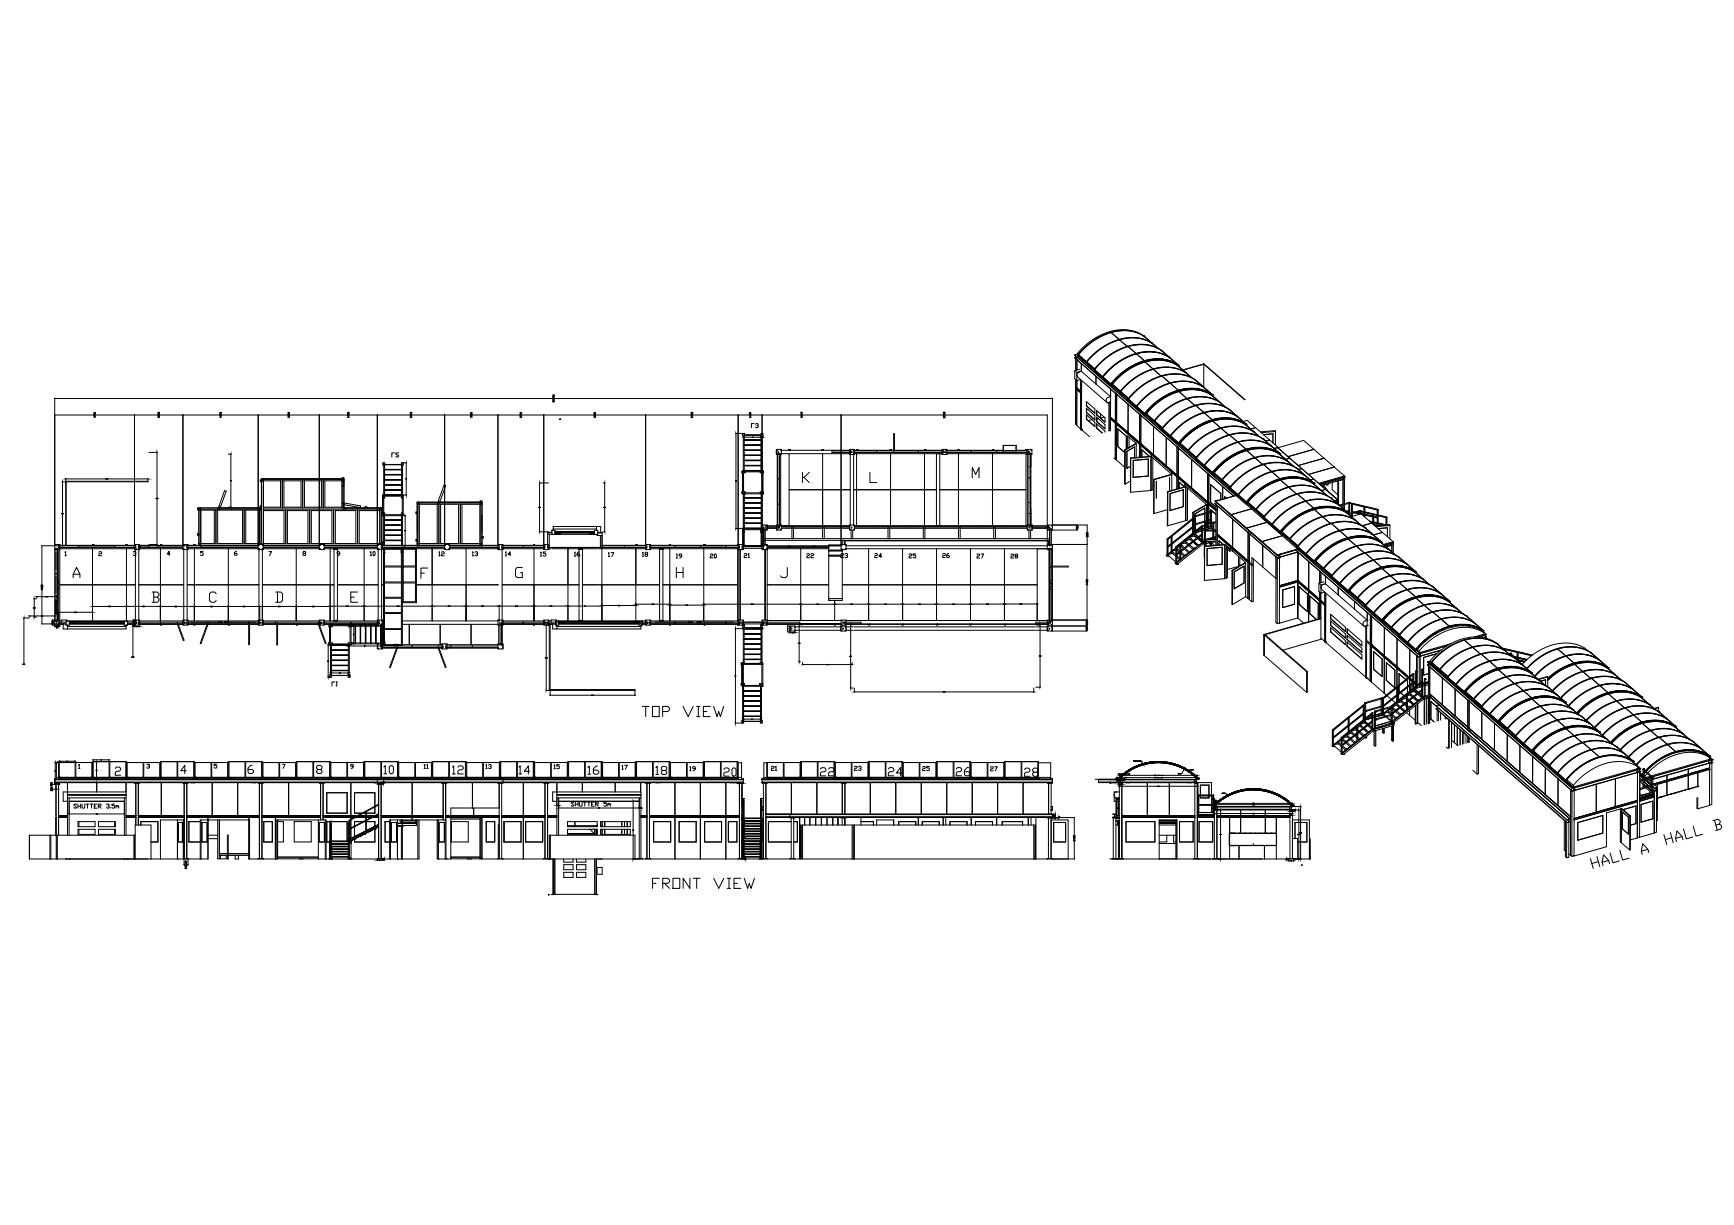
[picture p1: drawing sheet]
<svg xmlns="http://www.w3.org/2000/svg" width="841mm" height="594mm" viewBox="0 0 841 594" stroke-linecap="round" stroke-linejoin="round" font-family="sans-serif">
<defs><g id="words">
<g font-size="8.8">
<text x="310" y="349">TOP VIEW</text>
<text x="315" y="432">FRONT VIEW</text>
</g>
<text font-size="7.9" x="496" y="378">28</text>
<g font-size="7.5">
<text x="185" y="376">10</text>
<text x="218" y="376">12</text>
<text x="250" y="376">14</text>
<text x="284" y="377">16</text>
<text x="317" y="377">18</text>
<text x="350" y="377">20</text>
<text x="397" y="377">22</text>
<text x="430" y="377">24</text>
<text x="462" y="377">26</text>
</g>
<g font-size="5.3">
<text x="189" y="223">L2</text>
<text x="212" y="271">12</text>
<text x="228" y="271">13</text>
<text x="244" y="271">14</text>
<text x="261" y="271">15</text>
<text x="277" y="271">16</text>
<text x="294" y="271">17</text>
<text x="327" y="272">19</text>
<text x="360" y="272">21</text>
<text x="406" y="272">23</text>
<text x="423" y="272">24</text>
<text x="456" y="272">26</text>
<text x="473" y="272">27</text>
<text x="489" y="272">28</text>
<text x="160" y="334">L1</text>
<text x="208" y="374" transform="rotate(-90 208 374)">11</text>
<text x="234" y="374">13</text>
<text x="301" y="374">17</text>
<text x="333" y="375">19</text>
<text x="373" y="375">21</text>
<text x="413" y="375">23</text>
<text x="446" y="375">25</text>
<text x="479" y="375">27</text>
<text x="276" y="392">SHUTTER 5m</text>
</g>
<g font-size="4.9">
<text x="363" y="208">L3</text>
<text x="179" y="271">10</text>
<text x="310" y="271">18</text>
<text x="343" y="272">20</text>
<text x="390" y="272">22</text>
<text x="440" y="272">25</text>
<text x="267" y="374">15</text>
<text x="35" y="393">SHUTTER 3.5m</text>
</g>
<text font-size="3.5" x="497" y="221">4</text>
<g font-size="3.1">
<text x="26" y="303">1</text>
<text x="65" y="303">2</text>
<text x="88" y="303">3</text>
<text x="125" y="303">4</text>
<text x="155" y="303">5</text>
<text x="183" y="303">6</text>
<text x="241" y="303">7</text>
<text x="263" y="303">8</text>
<text x="313" y="303">9</text>
<text x="358" y="303">10</text>
<text x="369" y="303">11</text>
<text x="407" y="303">12</text>
<text x="508" y="303">13</text>
<text x="540" y="380">30</text>
<text x="540" y="379">30</text>
<text x="543" y="380">30</text>
<text x="545" y="379">30</text>
</g>
<g font-size="2.6">
<text x="627" y="394">15</text>
<text x="622" y="418">20</text>
</g>
</g></defs>
<!-- layer: 0 -->
<g fill="none" stroke="#000" stroke-width=".49">
<path d="M521 172l101 88M521 173l77 68M521 172h.1M521 173h.1M521 180v4l1 1M521 180l1 1M522 174h.1M522 174v5M522 174v6M522 173h.1M522 173h-1M523 171v2l16 14"/>
<path d="M523 172h.1M523 171v1M523 172h-2M523 172l8 7M523 173h.1M523 172l4 3M524 171l-1 1M524 179l-3 1M524 176v4M527 175v1M527 176h.1M527 176l4 3"/>
<path d="M531 179h.1M530 179v1l9 7M531 179h-1M531 179l4 4M539 161l-9 4-5 4-2 3M539 161l3-1h6l4 1 3 2M539 161h.1M539 161l-9 4-6 6M539 161l-8 4-7 6M539 161l5-1h4l7 3M539 161l4 4M543 165l-5 1-4 3-7 6"/>
<path d="M543 165l3-1h6l4 1 3 1M543 165h.1M543 165l-5 1-4 3-7 7M543 165l4-1h5l4 1 3 1M543 165l4-1h5l3 1 4 1M543 165l4 3M547 168l-9 4-5 4-3 3M547 168l4-1h5l4 1 3 2M547 168h.1M547 168l-8 4-5 4-3 3M547 168l-4 2-5 2-7 7M547 168l8-1 5 1 3 2"/>
<path d="M547 168l5-1h4l4 1 3 2M547 168l4 3M551 171h8h4l4 2M551 171l-8 4-8 8M551 171v1M551 172h.1M551 172l4 3M553 162l-3-1-4-1-8 1-8 4-7 6M554 176h.1M554 175v1M554 163h.1M554 163h1"/>
<path d="M555 176h.1M555 163l7 6-3-3M555 163h.1M555 175v1M555 175l8-1 5 1 3 2M555 175l-9 4-4 4-3 3M555 175h.1M555 175h4h5l4 1 3 1M555 175l-9 5-7 6M555 175l4-1h5l4 1 4 2M555 175l4-1h5l3 1 5 2M555 175l-4 2-5 3-7 7 7-7 4-3 5-2"/>
<path d="M555 175l-8 4-5 4-3 4M555 175l-4 2-5 3-7 7M555 176l6-1h4l6 2M555 176l-9 4-7 6M555 176l4 3M559 166h.1M559 179l4-1h5l4 1 3 2M559 179l-9 4-7 7M559 179h.1M559 179l4-1h5l3 1 4 2M559 179l-4 2-4 2-7 7M559 179l4 3"/>
<path d="M561 174h.1M563 170l8 7M563 170l4 3M563 170h.1M563 170h1M564 174l1 1M565 174v1M567 175h-1h1M567 173h.1M567 173l-3-1-4-1h-5l-4 1 4-1h5l4 1 3 2M567 174l4 3M567 173v1"/>
<path d="M567 173l4 4M570 176v1M571 177h.1M571 177l4 3M571 177l7 6-3-2M571 177h1M572 177h.1M572 177v1M584 177h.1M584 177l20 17zM584 177v11M584 177l-10 2"/>
<path d="M522 184v22M522 188v18l2 2M522 188l2 2M522 182l15 13M522 181v4M522 185v3M522 185l2-1v25M523 189l1 1M523 189h.1M523 180l-1 2M523 180l-1 1M524 180h-1"/>
<path d="M524 180l8 6M525 184l-1 25zM527 195l4 3v3l-4-4zM527 197l4 3M527 198l4 4v2l-4-4zM531 180h.1M532 186l7 6-2 1v2h2M532 183v3M532 199l4 4v2l-4-4zM532 199v2M535 183l8-7 8-4-8 4-8 7M535 183h.1"/>
<path d="M535 183l4 3M537 195l1 1M538 195v14M538 186h.1M538 187h.1M538 186v1M539 186v1M539 189v6M539 195l-1 14M539 195v7M539 187h.1M539 186l8 7"/>
<path d="M539 186v1l16 14M539 186h.1M540 187h.1M539 186l4 4M540 185h.1M541 191h.1M541 191h1v32l3 4M541 191v32M542 183h.1M543 183h-1M543 182h.1M543 182h1h-1"/>
<path d="M543 190h1M544 190h.1M544 190l3 3M547 194h.1M547 194l8 7M547 193h.1M547 193v1M547 196v14M547 194l4 3M551 197h.1M551 197l4 4M557 199h.1"/>
<path d="M558 198l-3 3 7-7 5-3 5-2-7 3zM558 198h.1M559 196v1M560 196h.1M563 182l-8 4-4 3-4 5M563 182l4-1h5l4 1 4 2M563 182h1M564 182l-9 4-8 8M564 182l-5 2-4 3-8 7M564 182l8-1 4 1 4 2M564 182l8-1 4 2 4 1M564 182l3 4"/>
<path d="M564 182h.1M567 186l-4 2-5 2-7 7M567 186l9-1 4 1 4 2M567 186h1M568 186h.1M568 186l-9 4-8 7M568 186l4-1h4l5 1 3 2-3-2-5-1h-4zM568 186l3 3M568 191h.1M570 190h1M571 190h.1M571 189l5-1h4l5 1 3 2"/>
<path d="M571 189l-5 2-4 3-7 7M571 189h1M572 190l3-1h5l4 1 4 2M572 190l-6 2-3 2-7 7M572 189h3h6h3l4 2M572 189h3h6l4 1 3 1-4-2h-4h-4zM572 189l-5 2-5 3-7 7M572 190h.1M572 189h.1M572 190l6-1h3l7 3M572 190l-9 4-7 7M572 190l4 3"/>
<path d="M573 189h.1M574 189h.1M575 181h.1M576 193l-9 4-7 7M576 193l3-1h6l4 2 3 1M576 193h.1M576 193l-9 5-7 6M576 193h4h4h4l4 2M576 193l4 4M579 189h.1M580 184h.1M580 184l3 3"/>
<path d="M580 184l4 4M580 196l-4 2-5 3-8 7M580 196h4h5l3 1 4 2M580 196v1M580 197l-9 4-7 7M580 197l-5 1-4 3-7 7M580 197l8-1 5 1 3 2M580 197l8-1 4 1 4 2M580 184l8 7M580 197l4 3M580 197h.1M581 189h.1"/>
<path d="M583 189v1M584 188h.1M584 188l3 3M584 200l-5 2-4 2-7 7M584 200l6-1h3l4 1 3 2M584 200h.1M586 190l1 1M588 192l3 3M588 192h.1M588 192l6 5-2-2M588 191h.1M588 191v1"/>
<path d="M592 195h.1M596 199l4 3M596 199l8 7M596 199h.1M72 219h4M76 220v22M357 210h4v18M357 210v23M360 210v1h1M360 211h.1M360 210h.1M361 211v17"/>
<path d="M361 218h8M361 216h8M361 214h8M361 213h8M361 211h8M361 212h4M365 212h.1M365 212h4M369 211h1v-1h-1v18M370 211v17M370 211h.1M370 210h.1"/>
<path d="M370 212h-1M377 218h2v2h-2zM377 218h.1M378 219h-1M379 218h.1M379 218h33M383 218h.1M399 218h.1M404 219h9h-9zM412 218h2v2h-2zM412 218h.1M413 219h.1"/>
<path d="M414 219h43h-43zM414 218h.1M414 218h19M416 218h.1M425 219h.1M432 218h.1M434 218h23M434 219l-1-9v9M445 219h.1M449 218h.1M457 218h2v2h-2zM457 218h.1"/>
<path d="M458 219h.1M459 218h.1M459 218h28M465 218h.1M471 219h.1M481 218h.1M481 218h1M482 218h.1M483 219h.1M487 219v-3h6v3M493 218h5M498 219h-39h39"/>
<path d="M525 208h.1M525 208l3 4M527 203l4 4M527 200l4 4M527 203v-2l4 4v2M530 204h-2M531 203h.1M532 202l4 4v2l-4-4zM532 208v-2l4 4M532 208l3 2M532 206v2M532 208h.1"/>
<path d="M532 204l4 4M532 201l4 4M532 202v2M532 204h.1M532 201h.1M533 203h-1M534 201v2l2-1M539 202h.1M539 203v6M539 202l2 2M539 203l2 2M539 203h.1"/>
<path d="M542 206h.1M542 205l11 10M542 206l11 9M542 205v1M542 205h.1M545 218l1 17M545 218l6-3-5 3M545 218h1M546 218v17M546 218v-6l-4-4v9l3 2M547 217v-6l4 4v7M548 212v5"/>
<path d="M553 215h.1M553 201h.1M553 201v21M553 215v7M553 215l18 16M553 216l18 15-3-2M553 216l5 4M553 201v14M554 216h-1M554 216h.1M555 201h.1M556 201h.1"/>
<path d="M556 201l8 7M556 201l16 14M556 200v1M556 201l4 3M559 207v14l7 5v-14M560 204h.1M560 204l4 3M563 208h.1M563 208v1l9 7v-1M563 208l8 7M564 208h.1M564 208l4 3"/>
<path d="M564 208h-1M564 209h.1M568 211h.1M568 211l3 4M571 217h.1M571 217v20M571 215h.1M571 215h1M572 217l-1 14M572 215h.1M572 215l8 7M572 215v1l16 14"/>
<path d="M572 215l4 3M572 216h.1M573 214l-1 1M573 214h.1M573 213v1M574 212v1M574 213l7-6 7-3-8 4-7 6zM575 212h.1M576 210v1M576 218h.1M576 218l4 4M579 208v1"/>
<path d="M579 208h.1M584 200l-5 2-4 3-7 6M584 200l4-1h5l4 1 3 2-3-2-4-1h-5zM584 206h.1M584 200l4 4M584 205h.1M585 205h.1M588 204l5-1h3l5 1 3 2M588 204l-5 2-4 2-8 7M588 204h.1M588 204l-5 2-4 2-7 7M588 204l4-1h5l4 1 3 2"/>
<path d="M588 204l4-1h5l4 1 3 2-4-2-3-1h-5l-4 1M588 204l4-1h5l4 1 4 2M588 204l-9 4-4 3-3 4M588 204l-4 1-6 4-6 6M588 204l6-1h4l6 3M588 204l4 4M590 203v1M590 203h.1M592 203h.1M592 208l8-1 5 1 3 1M592 208l-5 2-4 2-7 6M592 208h.1"/>
<path d="M592 208l4-1h5l4 1 3 1M592 208l6-1h3l7 2M592 208l-4 1-5 3-7 6M592 208l4 3M596 211l4-1h5l4 1 4 2M596 211l-4 1-5 3-7 7M596 211h.1M596 211l9-1 4 1 4 2M596 211l-8 4-8 7M596 211l-4 2-4 2-8 7M596 211l4 3M597 203h1h-1"/>
<path d="M599 203l1 1M600 202l4 3M600 220h1M600 214l9-1 4 2 4 1M600 214l-6 3-3 2-7 7M600 214h.1M600 202h.1M600 214h5h4l4 1 4 1M600 214l-4 2-5 3-7 7M600 214l-9 5-7 7M600 214l4 4M601 219v1"/>
<path d="M602 205h1M603 219h.1M603 204h2l4 3M603 218v1M604 206h.1M604 218v1M604 206l4 3M604 206l7 6M604 205v1M604 218l5-1h4l4 1 4 2M604 218l-8 4-5 4-3 3M604 218h.1"/>
<path d="M604 206h1M604 218h4h5h4l4 2M604 218l-5 2-3 3-8 6M604 218l4-1h5l4 1 4 2M604 218l4-1h5l4 1 4 2-4-2-4-1h-4zM604 218l-4 2-5 2-7 7M604 218l-8 4-5 4-3 4M604 218h1M605 206h.1M605 218h8l4 1 3 1M605 218l3 4M605 218h.1"/>
<path d="M608 209h.1M608 209l3 3M609 207l7 6M609 207l-2 1M610 217h.1M613 213l3 3M613 213l4 3M613 213h.1M613 211l4-1v5M613 213l8 7M614 217v1M616 218h.1"/>
<path d="M616 213l4 4M616 213l-2 1M617 216h.1M617 216l3 4M617 216l4 4M619 209v7M619 209h-1h-7M619 209l-7 1M619 219l1 1M620 217l5 4M620 217l12-3 10 8M620 217l-2 1"/>
<path d="M620 217h.1M620 217h-2M621 220h.1M637 218l-12 3M30 234v15M32 232v33M32 233h40M32 232h19M32 234v31M51 232h.1M51 232h1M52 232h.1"/>
<path d="M52 232h20M72 232v2h-42M109 238h1l-3 8h-1zM111 220h1M112 233h.1M112 220v13M112 233v13M127 233h.1M127 233h-1v1h1M127 233h40M127 232h40M128 232v33"/>
<path d="M136 233v13h-8M137 233v13M138 233v13h8v-13M147 233v13M148 233v13h8v-13M157 233v13M158 233v13h8v-13M166 232h-39v32M166 236h1M166 232h.1M167 232h.1M186 225h.1"/>
<path d="M186 240h1M186 226v16h1v-18h-1v2h1M186 240h.1M187 230h8M187 238h8M187 235h8M187 233h8M187 228h8M187 240h10M187 225h8M195 224v2h1v-2h1M195 226v14"/>
<path d="M195 240h.1M195 240v2M195 226v39M195 225h.1M197 232h.1M197 225v7M197 232v8M215 235h1l-3 8zM262 234h4M262 234v12M293 234h.1M293 234v12"/>
<path d="M357 233v23M357 233h.1M360 229h1h-1zM360 239h1h-1zM360 229h.1M360 239h.1M360 229v10M360 239h10M360 238h.1M360 229v-1h10v1M361 239v17M361 229l-1-1h10v1"/>
<path d="M361 229v10M361 238v1M361 239v26M361 221h8M361 226h8M361 223h8M361 239h.1M361 239h8M361 229h8M369 229h1h-1zM369 239h1h-1zM369 239h.1"/>
<path d="M369 229h.1M369 239v17M370 229v10M370 239v28h2M370 238l-1 1M370 239h.1M370 229h.1M377 220h.1M377 220v35M377 232h1M379 220h.1M379 220v35"/>
<path d="M379 220h33M383 238h29M383 220v35M389 229v5M390 232l3 2M393 229l-3 3h-1M399 220v35M412 220h.1M412 220v35M414 220h.1M414 238h40M414 220v35"/>
<path d="M414 220h43M415 220v35M422 229v5h3M432 220v35M448 220v35M454 220v35M456 238h42M456 220v35M457 220h.1M459 220h.1M459 220h39M465 220v35"/>
<path d="M472 232v-5l1 3 2-3v5M481 220v35M498 220v35M499 220v35h1v-35M499 232h1M499 226h1M500 239h.1M500 229h.1M500 226h.1M500 234h.1M500 231h.1M500 236h.1"/>
<path d="M500 220v35M540 222l1 1M541 222l1 1M541 223h.1M548 239h.1M548 222v17M548 233l-2 2M550 223h7v8h-7zM550 222v-5l-3 2v8l1-1M558 221l-4-3v4M558 238h.1M558 222v16l-10 1"/>
<path d="M558 222h-10M558 220l10 9M558 221l10 9M558 220v18M559 222v16h-1M560 232v17M560 232v1M560 233v16M561 233v9M566 238v17M566 238v1M566 239v16"/>
<path d="M567 232v6M568 239l6-1v8l-7 2zM568 230l-8 3M568 230l-8 2M568 229v1M568 230h.1M568 229v9M571 231h.1M571 231v1M571 232v5M571 231l15 12M571 232l4 3"/>
<path d="M572 232h.1M572 232l14 12M572 231v1M572 231h.1M574 236l-2-2v3M575 235l11 9M575 235v1M575 236h.1M575 236l-9 2M575 236v17l-9 2M575 236l-9 3M576 237v15h-1"/>
<path d="M578 223v14l-7-6M580 222h.1M580 222v1l8 7M580 222l4 4M580 222l8 7M580 223h.1M588 230h.1M588 229h.1M588 229v1M588 229l8 7M588 229v1l16 14M588 229h1"/>
<path d="M589 230h.1M589 229h.1M589 229l4 4M589 229h-1M591 227l6-5 8-4-8 4-8 7zM591 226h.1M592 225h.1M593 233h.1M593 233l4 3M593 225h-1M593 236v6M596 236h.1"/>
<path d="M596 237l8 7M596 237h.1M596 237h1M597 237h.1M597 237l3 3M597 237h-1M600 240h1M608 222l9-1 4 1 4 2M608 222l-5 2-4 2-6 7M608 222h1M609 222l4-1h4l4 1 4 2M609 222l5-1h4l7 3"/>
<path d="M609 222l-5 2-5 2-6 7M609 222h.1M609 222l3 3M610 238h.1M613 237h-1M613 225l3-1h6l3 1 4 2M613 225l-9 4-4 3-4 5M613 225h.1M613 225h3l5-1 5 2 3 1M613 225l8-1 4 1 4 2M613 225l-9 4-7 8M613 225l-9 5-7 7"/>
<path d="M613 225l4 4M617 234h.1M617 229l-4 1-5 3-8 7M617 229l8-1 4 1 4 2M617 229h.1M617 229l-9 4-7 7M617 229l4-1h5l4 1 3 2M617 229l4 3M618 233v1M618 233h.1M620 220h.1M620 220l4 3"/>
<path d="M620 220h1M620 220l7 6M621 232l4-1h4l5 1 3 2M621 232l-6 2-3 3-8 7M621 232h.1M621 233l4-1h5l4 1 3 1M621 233l-5 2-4 2-7 7M621 232l4-1h5l4 1 3 2M621 232h4h5l4 1 3 1-3-2-5-1h-4l-4 1M621 232l-9 4-4 4-4 4M621 232l-5 2-4 3-8 7 4-4 4-4 9-4M621 220v1"/>
<path d="M621 233h.1M621 233l8-1 7 2M621 233l4-1h4l4 1 3 1M621 233l4 3M625 224l2 2M625 224h.1M625 232h.1M625 221l1 1M625 236l8-1 4 1 4 2M625 236l-5 2-4 3-7 6M625 236h.1M625 236l4-1h5l3 1 4 2"/>
<path d="M625 236h4h5l7 2M625 236l-4 2-5 3-7 6M625 236l4 4M626 222l4 4M626 222l-2 1M629 239h4h5l4 1 4 2M629 239l-8 5-4 3-4 4M629 227l4 4M629 239v1M629 227l4 3M629 227l8 7M629 227h.1"/>
<path d="M629 240h.1M629 240l4-1h5l4 1 4 2M629 240l5-1h5l3 1 4 2M629 240l-8 4-8 7M629 240l-9 4-7 7M629 240l4 3M630 226l1 1M630 232h-1M631 227l12 10-2 1M631 227l-1 1M632 232h-1M632 232h.1"/>
<path d="M632 232h1M633 231h.1M633 231l4 3M635 233l1 1M636 234h1M637 234l4 4M637 234h.1M637 234l7 6M637 234v1M640 235h.1M640 235l9 8h-2M640 235l9 8"/>
<path d="M641 238h.1M641 238l3 2M641 236h1M642 235l2 3M642 235l-1 1M642 222l-12 4M642 222l5 4M643 235h1M644 235h.1M646 234v4l3 2M647 226l5 5M647 226l-12 4"/>
<path d="M649 233v10M651 232v1M651 233l-9 2M651 233h-2v10M651 233v11M652 231h.1M652 231l-12 3-3-2-1 1M652 232v12M652 231v1l-11 3M652 231l-12 4M30 249h.1M30 249v15"/>
<path d="M31 249h.1M76 242h.1M76 242v22M77 242h.1M96 247h.1M96 259h.1M96 246h.1M96 247v12M96 260v5M97 259h-1v1h1M97 246v19M97 247h7v17h-7"/>
<path d="M105 247v17M106 246v18h12v-17h-12M106 246v1M111 246h1M118 247v17M125 246v1M126 247h.1M126 247h-7v17h7M126 246v18M127 246h.1M127 246v18M127 246h-31v1h31"/>
<path d="M127 245h-1v1h1M128 246h57v18M128 247h57M128 248h10v16h-10M139 247v17M139 248h10v16h-10zM150 247v17M151 248h10v16h-10zM162 247v17M163 248h10v16h-10zM166 244h1M166 246v-14h1v15"/>
<path d="M167 244l8 1v1l-8-1zM168 246v1M173 247v17M177 246h1M178 246h.1M184 248h-10v16h10M184 246v18M185 248h1v1h-1M186 248h.1M186 241h.1M186 250h.1M186 249h.1"/>
<path d="M186 240v8M186 249v1M186 250h1v-1h-1v16M186 242v7M186 255h9M186 257h9M186 250v15M186 260h9M186 252h9M187 240h8M187 250h8M187 241h8"/>
<path d="M195 250v15M195 249h.1M195 241h.1M195 249v1M195 240h1M195 250h2M196 240v10h-1M196 240l-1 1M196 257h.1M197 257h.1M197 250v7M197 258v7"/>
<path d="M202 249h.1M202 244h32M202 248v1M203 244v21M212 244v20h-9v-20M213 244v20M214 244v20h8v-20M223 244v20M224 244v20h9M233 243h.1M234 244h-32v21M261 246h.1"/>
<path d="M262 258h4M262 246v12M262 246h.1M266 259h2M266 259v6M268 258h-2v7M268 257h1v2h-1zM268 259h.1M268 257h.1M268 257h21M268 257v-2h23v3M269 258h19"/>
<path d="M269 259h19M269 259h2M269 259h.1M270 258h.1M270 259h.1M271 259h.1M272 259h.1M272 258h.1M271 258h.1M272 258v1M286 258v1M286 258h.1"/>
<path d="M286 259h.1M286 259h2M288 258h.1M288 259h.1M288 258h-19M288 257h2v2h-2zM289 255v2M290 259v1h2M290 259h.1M290 257h.1M290 258h2v7M290 258h2"/>
<path d="M291 260v5M293 258h.1M293 246h.1M293 246v12M294 246h.1M357 256l12 1M360 257h.1M360 256v8M360 258h1M361 258v8h9v-1h-10v1M361 258h.1M361 257h.1"/>
<path d="M361 244h8M361 249h8M361 256h8M361 241h8M361 254h8M361 251h8M361 246h8M361 242h8M361 257h-1v7M361 257h8M369 258v7M369 258h.1"/>
<path d="M369 257h.1M370 257h-1v1h1M370 255h2v2h-2M370 255h.1M370 257h.1M370 256h1v9h-1zM370 256h.1M372 255h.1M372 257h.1M372 256h5M372 255h5M377 255h2v2h-2z"/>
<path d="M377 255h.1M377 257h.1M377 244h1M377 255v-35h1v36h-7v-1h7M378 256h-1M379 255h.1M379 257h.1M379 256h5M379 255h33M379 256h33M384 256v5M385 256h14"/>
<path d="M385 256v5M399 256v5M400 256h12M400 256v5M412 255h2v2h-2zM412 255h.1M412 257h.1M413 256h.1M413 257v4M414 257v4M414 255h.1M414 256h17"/>
<path d="M414 255h84M414 256h84M431 256v5M432 256h16M432 256v5M448 256v5M449 256h16M449 256v5M465 256v5M466 256h16M466 256v5M482 256v5"/>
<path d="M483 256h15M483 256v5M498 255h3v2h-3zM499 255h.1M498 255h1M499 244h1M499 249h1M499 257v4M499 256h.1M500 244h.1M500 241h.1M500 242h.1"/>
<path d="M500 257v4M500 249h.1M500 247h.1M500 255h9v1h-9zM500 255h.1M500 257h.1M501 256h7M501 255h7M508 255h2v2h-2zM508 255h.1M509 256h.1M509 256h1v9h-1z"/>
<path d="M510 255h.1M510 257h.1M566 247l-6 2M568 260l11-8v3l-11 9zM575 252h.1M578 249v2M578 252v3M578 256v3M578 259h.1M578 249l7-4-6 4M578 249h1M579 256v2"/>
<path d="M579 259h.1M579 255h.1M579 255l-11 8M579 259l-6 5M579 251h.1M579 251l-13 10M579 252v3M579 258v-2l-11 8v4M579 251l-13 11M579 249v2M579 251v7M579 259l-2 1"/>
<path d="M579 259l2 1M579 260l-2 1M579 260h.1M579 260l1 1M579 260l2 1M579 259v1M579 258h.1M579 250v8M579 258l1 1M579 250h1M580 259h.1M580 250h.1"/>
<path d="M580 250v1M580 258l3-1zM580 257h.1M580 254h.1M580 251h.1M580 258h.1M580 251v7M580 258v1M581 257h-1M583 259h.1M583 260v3M583 259l-10 8"/>
<path d="M583 255h.1M583 257h-2M583 255l-13 10M583 256v3M583 259l-10 8v-3M583 259v-4l-10 9M583 257h1h-1M583 255v8M584 255h-1M584 254v8M584 256h-1M584 249v-3l-4 3v1"/>
<path d="M584 249v4M584 253v1M584 254h.1M584 254l6-1-6 1M585 257h-1M585 258v4M585 254v3M585 254v2M585 249v-4l-10-9v16M585 249v3M585 253v1M586 249v3"/>
<path d="M586 253h.1M586 254v2M586 243h.1M586 243v-13v18M586 243v1M586 244v4M586 244h.1M586 245h.1M586 245l4 3M586 244l4 3-4-3M587 244l-1 1M587 244h.1"/>
<path d="M587 247l3 2zM587 247v1M587 248v4M587 252v1M587 254v1M587 252h.1M587 252l-7 2M587 256h.1M587 248h.1M587 248l-7 3M588 256h.1M588 255h.1"/>
<path d="M588 256h-1M588 255l-3 1M588 256l-3 1M588 248h.1M588 256v1M588 248l-9 2M588 248h-1M588 248v5M588 254v2M588 254h-4v3M588 254v3h-3M588 254l1 3"/>
<path d="M589 254v3M589 257v5M589 257l1 1-1-1M589 244l31 27 1-1M589 243l31 27M589 244l31 27M589 243h.1M590 243l15 13M590 243h.1M590 245v19M590 245h.1M590 257h-2v5"/>
<path d="M590 257h-6M590 254h-2M590 257h-1M590 244h-1M590 259l15 13M591 259l14 14M591 259h.1M591 243h-2M591 243h.1M592 242v-3l-5-4v9l3 2M595 242l-1-1v1M597 250h.1"/>
<path d="M598 252v13M599 240h.1M600 240l-10 3M601 240l3 4M601 240h.1M604 244h.1M605 256l7 7M605 256h.1M605 244h.1M605 244l8 7M605 244l16 14M605 243h.1"/>
<path d="M605 258h.1M605 244l4 3M605 244l8 6M605 258v32M606 243l-1 1M606 259v32l1 1M606 259h.1M607 247l-10 3M607 241l7-5 7-3-8 3-7 7zM608 240h.1M609 247h.1M613 251h.1"/>
<path d="M613 251v1l8 7M613 251l4 3M613 252h.1M614 253l-9 3M617 254h.1M617 254l4 4M621 258h.1M621 258v1M621 258l8 7M621 258v1l16 13M622 258h.1M622 258h-1"/>
<path d="M622 259h.1M622 258l4 3M622 260l7 6M622 260l-10 3M622 257v1M623 255l7-5 7-3-4 1-5 3-7 7zM625 254h-1M626 253l-1 1M626 253h.1M633 243l6-1h4l4 1 2 2M633 243l-4 1-5 3-7 7M633 243h.1"/>
<path d="M633 243l4-1h5l4 1 4 2M633 243l-8 4-8 7M633 243l4 3M633 248h1M634 248h.1M635 248h.1M636 247h.1M636 247h1M637 246h4h5l4 1 4 2M637 246l-5 3-4 2-7 7M637 246v1M637 247l4-1h5l4 1 3 2"/>
<path d="M637 247l-5 2-4 2-7 7M637 247l4-1h5l4 1 4 2M637 247l-8 4-4 3-4 4M637 247h.1M637 247l9-1 4 1 3 2M637 247l-8 4-7 6M637 247l-7 4-8 6M637 247l4 3M641 250h9l4 1 3 1M641 250l-4 2-5 3-6 6M641 250l1 1M642 251l3-1h6l6 2"/>
<path d="M642 251l3 3M642 251l4-1h4h3l4 2M642 251l-5 1-5 3-6 6M642 251h.1M642 246h.1M646 242l3 3v-2M646 242l8 7M646 242l3 3M646 254l3-1h6l3 1 4 2M646 254l-9 4-4 3-4 4M646 254h.1M646 242h.1"/>
<path d="M646 254l3-1h5l5 1 3 2M646 254l5-1h4l3 1 4 2M646 254l-9 4-8 7M646 254l-5 2-5 3-7 6M646 254l4 3M647 246h.1M648 244h.1M648 243v1M649 242l-2 1M649 243h.1M649 247v-1v1M649 243l-1 1"/>
<path d="M649 243h-1M649 245h1M650 245l3 3M650 245h.1M650 257l8-1 4 1 4 2M650 257l-6 2-3 3-8 6M650 257h.1M650 257h4h5l4 1 3 1-3-1-5-1zM650 257l-9 4-8 8M650 257l-5 2-4 3-7 7M650 257l4 4M651 245v2"/>
<path d="M652 247l1 1M652 245v2M653 249l4 3M653 249h.1M653 249l7 6M653 249h1M653 248h.1M654 249h.1M654 248h.1M654 244v4M654 248h-1M654 248v1"/>
<path d="M654 244h.1M654 244l-4 1M654 244h1M655 244h.1M655 244h-1M655 244v5M655 249v1M655 249v2l5-2M656 249v2M656 244h-1M656 244l12 3M656 249h.1"/>
<path d="M656 248h1M656 249v1M657 249h2M657 252l3 3M658 249h1h-1M659 248v2M659 248h.1M659 248l-5 2M659 248l-5 1M659 249h1M659 249h1h-1M659 248v1"/>
<path d="M660 248v1M660 248l13 3M660 249l5 5M660 249v-1l6 2v3M660 249h2M661 250h1v1M662 249h.1M662 246v2M662 250h.1M662 248v-2l-6-1v3h1M662 256l4 3M662 256l8 7"/>
<path d="M662 248v-2l6 1v3M662 249v1h4M662 249l4 1M662 256h.1M664 253h2M665 253l1 1M665 254l6 4M665 254l-4 1M666 250v3M666 251l-4-1v1M666 254h.1M666 259h.1"/>
<path d="M666 259l4 4M666 253v-3l6 1v4M666 255v-1l5 1M666 253l6 2M666 251h2M666 251h2v3M666 250l2 1M668 255l-2-1 2 1M668 247v3M668 250v1M668 251v3M668 254v1"/>
<path d="M668 251h.1M668 255h.1M668 247h.1M668 256h5v4M668 254l1 1M668 250v4M669 255h.1M671 258l5 5M671 258l-5 1M672 251v4M672 255h.1M673 251h.1"/>
<path d="M673 251v4M674 255v6M674 255v-1l-7 1M674 255h-7M27 267h2M27 266h.1M27 264h.1M27 278h1M28 268h.1M28 267v34M28 265h38h-38zM29 266h.1"/>
<path d="M29 264h.1M29 266h36M29 264h3M31 268h1v2M31 270h1M32 264h33M35 278h4M38 265h.1M45 266v35M45 264h.1M48 268h1l-1 1v1h1M56 265h.1"/>
<path d="M61 264h.1M61 266v35M65 268l1-1v1h-1M65 264h3v3h-3zM66 266h.1M66 264h.1M66 268v1h-1M66 267v34M67 266h.1M67 264h.1M67 267v34M68 265h.1"/>
<path d="M68 266h21M68 264h21M72 265h.1M72 264h4M76 265h.1M77 265h.1M78 266v35M78 264h.1M82 269h-1l1-2v2M89 264h2v3h-2zM89 266h.1M89 264h.1"/>
<path d="M89 267v34M90 265h-23h22M90 265h.1M91 266h.1M91 267v34M91 264h.1M91 266h4M91 264h5M93 265l14 1M94 264h.1M94 266v35M95 266h30"/>
<path d="M97 264h30M99 267h-2v1h2l-1 1h-1M106 265v1M106 266h.1M107 266h.1M107 265v1M109 265v1M109 266h.1M110 265v1M110 266h.1M111 266v35M115 267l-1 1v1h1v-1h-1"/>
<path d="M124 265l-15 1M125 264h3v3h-3zM125 265h-34h34M126 266h.1M126 264h.1M125 266h.1M125 266h1M126 267v34M127 266h.1M127 267v34M128 266h27M128 265h27"/>
<path d="M130 268h2l-1 1M144 266v35M147 268v-1l1 1-1 1h1v-1M155 264h2v3h-2zM155 266h.1M155 264h.1M157 266h.1M157 264h.1M157 266h26M157 265h26M160 266v35M162 266h.1"/>
<path d="M162 266h2M162 266v35M164 266v35M164 266h.1M165 269h-1v-1h1v1l-1 1M177 266v35M183 264h3v3h-3zM183 265h-26M183 267v34M185 266h.1M185 264h.1M185 267v34"/>
<path d="M185 263h1v1h-59M186 263h.1M186 266h.1M186 264h.1M186 266h16M186 266h10M186 267h1v1h-1M186 267h.1M186 268h.1M186 268v44M186 275h9M186 262h.1"/>
<path d="M186 262h9M186 266h9M186 266v47h5M186 266v1M186 264h9M195 268h.1M195 267h.1M195 266v47M195 262h.1M195 266h1M195 266h.1M195 264h7"/>
<path d="M196 266v26M196 266h6M196 275h6M196 265h.1M196 265v1M202 266v26M202 262h.1M202 266h14M202 266h.1M202 264h32M203 265h.1M204 278h2"/>
<path d="M207 275h-3v5M210 266v35M216 267v-3h2v3M216 265h-31h31M216 264h.1M218 266h24M218 265h24h-24M226 266v35M233 265v-22h1v22M234 260v1M234 264h8M234 261h.1"/>
<path d="M242 266h.1M242 264h.1M243 265h21M244 264h.1M244 267v34M244 266h20M244 264h20M253 275h-2l-1 1v3l1 1h2v-2M254 265h.1M259 264h.1M259 266v35M264 264h.1"/>
<path d="M266 264h.1M268 266h13M275 266v35M281 266v29M282 266v29M283 266h7M290 266h23M292 266v35M292 265h22M292 264h21M303 265h.1M308 266v35"/>
<path d="M309 264h.1M314 264h.1M313 264h1M315 265h44h-43v-1h-3v1h-47v-1h-2v1h-20v-1h-2v3M315 264h.1M316 266h42M316 264h42M318 265h18M320 266h.1M320 266h2M320 266v35M322 266v35"/>
<path d="M325 264h.1M325 266v35M327 265h.1M328 275v5M328 278h3M331 275v5M334 265v1M334 266h.1M335 266h.1M335 265v1M338 265v1M338 266h.1"/>
<path d="M339 266h.1M339 265v1M340 265v1M340 265h.1M341 266v35M341 264h.1M341 264h1M342 264h.1M342 265h.1M343 265h.1M344 265h.1M345 265h.1"/>
<path d="M347 265h.1M348 265h.1M349 265h.1M351 265h.1M352 265h.1M356 265l-18 1M358 264h.1M358 266v35M359 267v34M360 264h.1M361 265h.1M361 264h.1"/>
<path d="M361 264h-3v37M369 265h-8h8M370 264h.1M370 264h2v37M370 266h.1M371 262h138M371 267v34M371 261h138M372 266h.1M372 264h.1M372 265h30M372 266h30"/>
<path d="M372 265h36M382 275v4l-1 1h-2v-1M383 265h.1M388 266v35M395 265h.1M402 269h7M402 267h7M408 264h-6v27h7v-21h-7M408 267v-3h2v3M408 264h.1M409 262v2M410 262v2"/>
<path d="M410 264h.1M410 266h98M410 265h98M421 266v35M438 266v35M454 266v35M471 266v35M487 266v35M503 266v35M508 266h.1M509 264h.1M509 262v2"/>
<path d="M509 267v34M509 268h.1M509 262h-99v2M510 275h8h-9M510 266h.1M510 264h.1M510 267h-2v-3h2v11M510 275v26M566 270h1M566 269v1M566 261v8M566 261v1"/>
<path d="M566 262l1 7M567 262l1-2v4l-1 1zM567 269l-1 1M567 269h.1M568 260v4M568 264v4M568 264l-1 1M568 264h.1M568 267l-1 2M568 268v-4l-1 1v4l3 4M569 268h.1M569 268l-2 1"/>
<path d="M569 267l-2 2M569 268l1 2M569 267l1 2M569 267h.1M570 273h.1M570 273h1M570 266l-2 1M570 266l-1 1M570 267h-1M570 265v8M570 265h.1M571 273h.1"/>
<path d="M571 272h.1M571 273v1M571 270l1 1M571 266l1 1M571 269l1 2M571 267l1 1M571 266h.1M571 274h.1M571 266v1M572 268h.1M572 267h.1M572 267l-1 2"/>
<path d="M572 264v1M572 264l-1 2M572 265l-1 1M572 264l-1 1v4l1-2M572 271v-3l-1 1v4M572 264v3M572 271l-1 2M573 271h.1M573 268l-1 3M573 268l2 1M573 268l1 2M573 265h.1"/>
<path d="M573 265l1 1M574 266l2 2M575 269h.1M575 266l2 2M575 263h.1M575 263l-2 1 2 2M575 262l2 2M575 262l-2 2M575 263l1 1M575 262h.1M576 263h-1M576 265l3 1"/>
<path d="M577 264l2 2M577 268h.1M577 267h.1M577 267v1M577 268l-4 3M577 262h-2M577 262h.1M577 262l1 1M577 261h.1M577 261l2 1M577 261l-2 1M578 261l-1 1"/>
<path d="M578 262h.1M579 263l2 2M579 262h.1M579 263h.1M579 266h.1M579 263l2 1M579 266l-2 2M579 263v1M580 260h.1M580 263v1M580 260v1M581 264h-1"/>
<path d="M581 261l2 2M581 264h.1M581 261l2 1-1-1M583 263h.1M583 263v-4l-10 9M583 262l1 1M584 263v1M584 263h.1M584 264h.1M584 264l-13 10M584 263l-14 10M584 262h.1"/>
<path d="M584 262h6M584 264v6M584 265h.1M584 265v16M584 262v-4l4-1v5M584 262h1M585 263h.1M585 262h.1M585 262h-1M585 262v1M585 264v1M585 264h-1"/>
<path d="M585 263h-1M585 266l8-1v9h-8zM586 263h1M586 262h.1M586 262h2M586 262h-1M587 264h.1M587 263v1M587 262h.1M588 263l1 1M588 263l-1 1M588 263h-1"/>
<path d="M588 261l-1 1M588 261l-2 1M588 261l-3 1M588 263h.1M588 263h1M588 263l-3 1M589 263h.1M589 262h1h-6M589 262h-1M590 263h-5M590 261h-1M590 261l-1 1"/>
<path d="M590 260h-1M593 264h.1M593 264l-2-2v2M594 264v17h-10M594 264l-10 1M595 266h.1M595 265v15l-1 1M595 266l1 1M595 265l1 1M595 266v14M596 266h.1M596 266v1"/>
<path d="M597 266h.1M597 266h-1M597 267h-1M598 277v16M598 277l6-4-6 4M598 277h.1M598 266v1M599 277l4-2v8l-4 3zM601 270v5l-6 1M601 270v4M605 273h.1M606 273l1 1"/>
<path d="M607 274v-4l5 5M607 274v18M607 274h1M608 271v2l-1 1M608 274h-1M608 274v18h-1M612 263l8 6M612 263h.1M612 264v11M619 270h.1M619 270v32M619 270l1 1"/>
<path d="M619 270v11l-7-6M620 269h.1M620 271h.1M620 271l-1 31M620 270v1M620 269v1M621 271v31M621 269h-1M621 269h.1M621 270h-1h1M621 270h-1M621 269l-1 1"/>
<path d="M621 270h.1M626 261h.1M626 261l3 4M629 265h.1M629 267v1M629 265v1l8 7M629 266h.1M629 266l-9 3M629 265l4 3M629 266l59 51M629 268l59 51M629 268l-8 2"/>
<path d="M629 266l-8 3M630 266h.1M630 268l-1 13M633 268v1M633 269l4 3M635 272v14l5 5v-4v4M637 272h.1M637 272v1M638 272l8 7M638 272v1l7 7M638 272h.1M638 273h.1"/>
<path d="M638 272l4 4M639 271h.1M640 270l7-6 7-3-5 2-4 2-8 7zM640 277v6M640 277h.1M641 277v6M641 268h.1M642 276h.1M642 267v1M642 276l4 3M642 267h.1M643 279v4"/>
<path d="M643 267h.1M646 279h.1M645 280l9 7M645 280h1M646 280l8 7M646 280h.1M646 279l4 4M648 264h.1M648 263v1M648 263h.1M649 263h.1M650 263h.1"/>
<path d="M650 262v1M650 262h.1M654 261l4-1h4l5 1 3 2M654 261l-5 2-5 2-7 7M654 261h.1M654 261l-5 2-4 3-5 4-2 2M654 261l3-1h6l3 1 4 2M654 261l3-1h6l4 1 3 2M654 261l-9 4-4 3-4 4M654 261l-6 2-3 2-8 7M654 261l-4 2-5 3-7 6M654 261h8l7 2"/>
<path d="M654 261h8h4l3 2M654 261l4 4M655 261h.1M658 265l8-1 4 1 4 2M658 265l-9 4-7 7M658 265h.1M658 265l4-1h5l7 3M658 265l-5 2-4 2-7 7M658 265l-8 4-8 7M658 265l4 3M661 260h.1M661 280h.1"/>
<path d="M662 280h-1M662 260h.1M662 268l4-1h5l4 1 3 2M662 268l-9 4-4 3-4 5M662 268h.1M662 268l5-1h4l4 1 3 2M662 268l8-1 5 1 3 2M662 268l-4 2-5 2-7 7M662 268l-4 2-5 3-7 7M662 268l4 4M663 260l1 1M665 278h-2"/>
<path d="M665 278h.1M665 261h1M666 272l-5 2-4 2-7 7M666 272l8-1 5 1 3 1M666 272h.1M666 277h.1M666 272l-8 4-8 7M666 272l-4 2-5 2-7 7M666 272l4-1h5l4 1 3 2M666 272l9-1 4 1 3 2M666 272l4 3M666 277h1"/>
<path d="M667 277h.1M667 276v1M668 262l1 1M669 263h1M670 263l3 3M670 263h.1M670 263l7 6-3-2M670 275l-5 2-4 2-7 8M670 275l4-1h5l4 1 4 2M670 275h.1M670 276l4-1h5l4 1 3 1M670 276l-5 2-4 2-7 7"/>
<path d="M670 275l5-1 5 1h3l4 2M670 275l-8 4-4 3-4 5M670 275l-5 2-4 3-7 7M670 276h.1M670 276l9-1 4 1 3 1M670 276l-8 4-7 6M670 276l-8 3-7 7M670 276l4 3M672 275h.1M674 267l2 2M674 267h.1M674 279l-8 4-8 7"/>
<path d="M674 279l8-1 4 1 4 2M674 279h.1M674 279l-8 4-7 7M674 279l4-1h6l6 3M674 279l4 3M675 264v4M675 264l-3 1M676 263h.1M676 263l-5 1M676 264v4M676 263v1M676 264l-4 1"/>
<path d="M677 274l-1 1M678 270l4 3M678 270h.1M678 270h1M679 270h.1M679 270l8 7M680 275h-1M680 275h.1M682 275h-1h1M682 273v1M682 274l4 3M682 274h.1"/>
<path d="M685 276v1M686 277l4 4M686 277h.1M686 277l7 6M686 277v1M686 277h1M687 277h.1M687 277v1v-1M11 300h3M12 300v22M14 299h.1M14 299h6"/>
<path d="M16 295h.1M16 299h2M16 290h2M17 295v4M17 291v4M17 295h.1M18 289v1M18 289h4M20 299h.1M21 299h.1M21 299h5M22 289h.1"/>
<path d="M23 289h.1M23 289h4M26 299h.1M27 290v-26h2v37M27 290v11M27 298h.1M27 291h.1M27 291h1M27 297h1M27 289h1M28 289v1M28 285h.1"/>
<path d="M28 282h.1M28 284h.1M28 299h.1M28 286h.1M28 283h.1M28 281h.1M28 281v1M28 297h8M29 284h37M35 280v-2l2-3 2 3v2M36 297h.1M37 297h.1"/>
<path d="M37 297h8M45 294h7M53 294h.1M54 294h7M62 294h7M67 284h22M69 294h.1M70 294h.1M70 294h8M74 287h2l1 1-1 2h-1M75 287v5M76 290l1 1-1 1h-2"/>
<path d="M78 294h7M85 294h.1M86 294h.1M86 294h8M91 284h4M95 294h7M95 284h31M102 294h.1M103 294h.1M103 294h7M105 288l-1-1h-2v1v3v1h2l1-1M118 294h-7"/>
<path d="M118 294h.1M119 294h-1M119 294h.1M119 294h7M126 294v7M127 284h35M134 287h2l1 1v3l-1 1h-2M135 287v5M135 294h-7M135 294h.1M136 294h.1M136 294h7"/>
<path d="M144 294h7M151 294h1M152 294h.1M153 294h7M160 294h8M164 284h19M168 294h.1M169 294h.1M169 294h7M170 290h2M173 287h-3v5h3M177 294h15"/>
<path d="M185 284h1M186 290h9M186 297h9M186 298h9M186 282h9M186 283h9M193 294h.1M194 294h15M196 292h6M196 292h-1h7M196 283h6M196 282h6"/>
<path d="M202 292h.1M202 284h40M210 294h7M217 294h1M218 294h.1M218 294h8M226 294h7M234 294h.1M235 294h7M242 294v7M242 294h8M244 284h37"/>
<path d="M250 294h.1M251 294h.1M251 294h8M259 294h8M267 294h.1M268 294h.1M268 294h7M276 294h7M281 295v6M282 284h8M282 295v6M283 294h1"/>
<path d="M284 294h.1M284 294h8M290 284h30M292 294h8M300 294h.1M301 294h.1M301 294h7M309 293h7M316 293h.1M317 293h.1M317 293h8M322 284h36"/>
<path d="M325 293h7M333 293v1M333 294h.1M334 294h.1M334 293h7M342 293h22M364 293h1M365 293h.1M366 293h22M372 284h3M376 284h26M389 293h7"/>
<path d="M396 293h.1M397 293h.1M397 293h8M402 290h7M405 291v10M405 293h7M409 284h94M413 293h.1M414 293h7M422 293h7M429 293h.1M430 293h.1"/>
<path d="M430 293h7M438 293h7M446 293h.1M447 293h7M455 293h7M462 293h.1M463 293h.1M463 293h7M471 293h7M478 293h1M479 293h.1M480 293h7"/>
<path d="M487 293h8M495 293h.1M496 293h-1M496 293h7M509 285h.1M509 286h.1M509 283h.1M509 281h.1M509 284h.1M509 299h.1M509 282h.1M509 283h1"/>
<path d="M594 280v1M594 281v-17l10 9v16l-6 4M604 289l1 1M605 290l1 1M605 290h.1M622 286l6-2v9l-6 2zM629 282h.1M629 300l3 2M629 300l-8 2M629 282l6 5M629 281v19M629 282l11 9v9"/>
<path d="M629 281l11 10M629 282l-8 3M629 282l-8 2M629 281l-8 3M630 282h.1M630 282h-1M630 293h.1M630 284h.1M630 284l4 4M630 293l4 4M630 284v9M634 288h.1"/>
<path d="M634 297h.1M634 288v9M635 287l5 4M635 287v15M640 283l1 1M640 283v4l1 1M641 288v22l-19 5M641 291l1 2M641 292l1 1M641 292l1 2M641 292v8M641 285l20 19"/>
<path d="M641 288l1-1v24l1 1M641 284v4M641 292h.1M642 283l-1 2M642 283l-1 1M642 282l-2 1M643 283h-1M643 283l14 12M643 287v25M643 288v24M645 298l8 6v2l-8-6zM645 300h.1"/>
<path d="M645 298v2M649 285v4M650 283h.1M650 283l4 3M653 287h.1M654 287h.1M654 286v1M654 286h.1M654 287l8 7-8-7M654 287l16 14M655 286h.1M655 286l3 4"/>
<path d="M655 286l-1 1M655 287h.1M656 284l7-6 7-3-8 4-4 4-4 4zM657 283v1M657 295l6 6v-4v6M657 292v3M658 282h1h-1M658 290h1M659 290l3 3M659 290h.1M662 294h.1M662 294l8 8"/>
<path d="M662 294l4 3M662 295h.1M665 298h.1M665 298v1v32l6 5M665 298v32M666 297h.1M666 297l4 4M672 299h.1M672 299l7-6 8-3-9 4-4 3-4 4zM673 299l6-6 8-3-8 4-8 6zM673 298h.1M678 282l-4 2-5 3-7 7"/>
<path d="M678 282h4h5l5 1 3 1M678 282l1 1M679 283h.1M679 283l-4 1-5 3-8 7M679 283l-5 1-5 3-7 7M679 283l4-1h4l5 1 3 1M679 283l8-1 4 1 4 1M679 283l3 3M679 293v1M679 293h1M680 292v1M682 286l-5 2-4 2-7 7"/>
<path d="M682 286l9-1 4 1 4 2M682 286h1M683 286l-5 2-5 3-7 6M683 286l4-1h5l4 1 3 2M683 286l3 3M683 286h.1M683 291h.1M685 290h.1M686 289l-4 2-5 3-7 7M686 289h5h4l5 1 3 1M686 289h1M687 290h.1"/>
<path d="M687 290l3-1h6l4 1 3 2-4-2-3-1h-4zM687 289l-5 2-4 3-8 7M687 290l-8 3-5 4-4 4M687 289h3h6l4 1 3 2M687 290l3-1h6l4 1 3 2M687 290l-4 1-5 3-5 5-2 2M687 290l3-1h5l4 1 4 2M687 289v1M687 290l4-1h4l4 1 4 2M687 290l4 3M690 281l3 2M690 281h.1"/>
<path d="M691 293l-5 2-5 3-6 6M691 293l8-1 4 1 4 2M691 293v1M691 294l-8 3-8 7M691 294l-5 2-4 2-7 6M691 294l3-1h6l7 2M691 294l4 3M691 294h.1M691 289h.1M695 284l8 7M695 297l4-1h5l5 1 2 2M695 297l-4 1-5 3-8 7"/>
<path d="M695 284l4 4M695 297h.1M695 284h.1M695 297l5-1h4l4 1 3 2M695 297l8-1 4 1 4 2M695 297l-4 1-5 3-7 7M695 297l-5 2-4 2-7 7M695 297l4 3M696 289h.1M698 289v1M699 288h.1M699 288l4 3"/>
<path d="M701 290l1 1M703 292l3 3M703 292l7 6M703 292h.1M703 291h.1M703 291v1M707 295h.1M707 295l2 3M711 299l4 3M711 299h.1M711 299l8 7M27 301v-35h1v35"/>
<path d="M29 303h3M29 303h2M29 302h3M29 301h1M31 303v2h30v-2M32 303h.1M32 301h.1M32 301h-2v1M33 304h28M33 303v2M34 302h26M34 303h26"/>
<path d="M34 302h2h-2M34 302h.1M36 302h.1M36 301v1M58 301v1M58 302h.1M60 302h.1M60 301v2h2v-2M60 302h-2h2M60 301h-26M62 303h.1M62 301h.1"/>
<path d="M62 303h3M62 302h3M64 319h.1M64 304l1 15M65 319h-1M65 319h.1M65 301h-33v2h2v-2M68 303h21M68 302h21M68 301h21M78 302v1M78 303h.1"/>
<path d="M86 303l3 7v1zM86 302v1M91 303h34M91 302h34M91 301h4M94 303h.1M95 301h30M100 303h1l-4 9zM101 302v1M106 302h.1M107 302h.1M107 302h-14"/>
<path d="M109 302h.1M109 302h15M110 302h.1M111 303h.1M121 302v11v-10M128 303h27M128 302h26M128 301h27M134 302v1M134 303v10l1-10M135 302v1M144 303h.1"/>
<path d="M154 303l4 9-3-9M157 303h26M157 302h26M157 301h26M159 313h11M159 313v7M160 312h1h-1zM160 304h.1M160 312h.1M160 312l10 1M160 303h.1M160 304v8"/>
<path d="M160 303h10M160 312v1M160 313v14M161 313h.1M161 315h8M161 313v15M161 318h8M161 312h.1M161 304h.1M161 303v1h-1v-1h11v1h-2v-1M161 312h8M162 301h2"/>
<path d="M169 313h.1M169 312h.1M169 304h.1M169 313h8M169 313v14M170 304v8M170 312v1M170 302v1M170 303h.1M170 303h13M170 312h.1M170 304h.1"/>
<path d="M171 312h-2M171 304h14M171 308h.1M172 308h.1M172 304v4M172 308v4M172 304v8M175 304v8M177 303h.1M177 304v8M180 304v8M182 304v8"/>
<path d="M183 314h.1M183 313h.1M183 312v1M185 304v8M185 313h-8M185 312h-16v15M185 303v11h30v-1h-30M185 314h.1M185 313h.1M186 312h-15M186 314h28M186 303v12h-3v-3"/>
<path d="M186 303v10M186 313h-1M186 311h1v2M186 312h.1M186 313h.1M186 305h9M187 313h8M191 313h.1M192 314h1l-4 10zM193 313h.1M193 313v1M193 313h2"/>
<path d="M195 313h.1M195 313h19M195 303h47M195 301h47M199 303v10M200 313v1M213 314l3 10zM213 313v1M213 303v10M214 312h3v3h-3zM215 314h.1M215 313h.1"/>
<path d="M217 314h.1M216 313h1M216 314h1M217 313h25M217 314h25M219 313v1M228 303v10M229 313v1M242 312h2v3h-2zM242 313h-26v1h26M242 314h.1M242 313h.1"/>
<path d="M242 303v9M242 312v1M243 303v10v-10M244 314h.1M244 312v1M244 303v9M244 303h20M244 302h20M244 301h20M254 302v1M259 303h.1M265 303v16"/>
<path d="M265 319v16M265 319h-1M265 319h.1M266 302h4v1h-4M266 303h2M266 301h1M268 303v2h43v-2M270 303h.1M270 301h.1M270 301h-3v1M270 303v2M270 304h41"/>
<path d="M271 302h39M271 303h39M271 302h2h-2M271 302h.1M272 302h.1M273 302h.1M273 301v1M281 301h2M281 301h1M308 301v1M308 302h.1M308 302h2"/>
<path d="M309 302h.1M310 302h.1M310 301v2h2M310 301h-39M311 303h.1M311 301h.1M312 302h-1v1h1M313 301h-44v2h2v-2M316 303h42M316 302h42M316 301h42M318 302h18"/>
<path d="M320 301h2M322 301h-2M325 303h.1M327 302v1M334 302h.1M335 302h.1M338 302h.1M338 302h18M339 302h.1M340 302v1M341 303h.1M341 303h1"/>
<path d="M342 303h.1M352 302v1M357 305v23M360 305h10h-13M360 303v2h1M361 305v16M361 303h9M361 302h9M361 304h.1M361 305h.1M361 317h8M361 307h8"/>
<path d="M361 320h8M361 315h8M361 310h8M361 308h8M361 312h8M361 303v19M361 304h8M369 303v2h1M369 305v16M369 304h.1M369 305h.1M369 304v1"/>
<path d="M369 305h1M370 303l-1 19M372 301h3M372 303h36M372 302h16v1M376 301h32M382 305h.1M382 306h4M382 304h4v3M382 304v1M382 305v1M383 304v3"/>
<path d="M383 307h1M384 306h.1M384 304h.1M383 304h1M383 306h1M384 305h.1M384 307h.1M385 307h.1M385 306h.1M385 304h.1M386 304h2M386 306h2"/>
<path d="M387 312h.1M387 303h1M388 312h.1M388 303v9M388 312v9M388 303h.1M389 303h.1M389 304h19M389 306h19M390 303h.1M393 303h.1M396 303h.1"/>
<path d="M398 303h.1M401 303h.1M404 303h.1M405 303h.1M408 304v2h2v-2M408 306h.1M409 305h.1M410 306h.1M410 304h4M410 306h4M410 301h98M410 303h98"/>
<path d="M410 302h8v1M412 318h.1M412 303h2M413 318h.1M413 303v15M413 318v16M414 304h88M414 306h88M421 303h.1M422 303h.1M422 303h-1M438 303h.1"/>
<path d="M454 303h.1M470 303h.1M470 303h1M471 303h.1M487 303h.1M502 304h6M502 306h6M502 303h3M503 303h.1M504 303h.1M504 318h.1M504 303v30"/>
<path d="M505 318h.1M508 304v2h2v-2M508 302h-6v1M508 306h.1M509 305h.1M509 301v-35h1v35M510 306h.1M613 308v10M613 308h.1M613 318l21 18M613 308l21 18M614 308h-1"/>
<path d="M614 308l20 18M620 302h1M621 302h-2M639 300v-7l-4-4v9l4 2M641 309l1 2M641 300l-28 8M641 300l-27 8M643 311h.1M643 311l19 17M645 301l8 6v2l-8-6zM645 304l8 7-1 2-7-7zM645 306h.1"/>
<path d="M645 303h.1M653 305l8 6v2l-8-6zM653 308l8 6v2l-8-6zM653 311l8 7v2l-8-7zM653 310l8 6M653 313h.1M653 310h.1M653 308v2M653 307h.1M662 304h.1M662 304v25h1M663 303v26"/>
<path d="M663 311l2 1M663 311l2 2M664 301h-2l-1 1 1 2 2-1M665 313h.1M665 313l6 5M665 313l18 15M666 313l17 16M666 313h.1M666 316l4 4v8l-4-3zM670 301h.1M670 302h.1M670 301v1"/>
<path d="M671 301h.1M671 301l12 10M671 301v1l7 6M671 301l8 7M671 301l4 3M671 302h.1M671 301v1M671 300v1M671 304v14M675 304h.1M675 304l4 4M678 310v13l-7-5"/>
<path d="M678 308h.1M678 308l9 7M678 308v1l9 7M678 308h1M679 308l7 7M679 308h.1M679 309h.1M683 311v1M683 312l4 3M684 315v13M686 315h.1M686 315h1"/>
<path d="M687 315h.1M687 315v1M687 316h.1M687 318v15M687 318h.1M687 318h1M687 315v1l1 1M687 315l1 1M688 318h.1M688 318v14M688 317h.1M688 314h.1"/>
<path d="M688 316v1M689 317l-1 1v1M689 317h-1M689 318h.1M689 317v1M689 313l7-6 7-3-9 4-4 4-3 3zM689 318v13M689 316l-1 1M689 317h.1M689 316v1M689 318l-1 1M691 310v1"/>
<path d="M692 310h.1M695 317h2l-7 2v8h3M696 307v1M696 307h.1M697 306v1M699 315l-10 3M699 305v1M699 300l-5 2-4 3-7 6M699 300l8-1 4 1 4 2M699 300h.1M699 300l-5 2-4 3-7 7M699 300l-4 2-5 3-7 7"/>
<path d="M699 300l8-1 5 1 3 2M699 300l4 4M699 305l1 1M702 313l-13 4M703 304l-8 3-5 4-4 4M703 304l4-1h4l4 1 4 2M703 304h.1M703 304l-4 1-5 3-7 7M703 304l5-1h4l4 1 3 2-3-2-3-1h-5zM703 304l4-1h5l5 1 3 2M703 304l5-1h4l4 1 3 2M704 304h.1"/>
<path d="M704 312l-15 4M710 303v1M710 310l-9 5-4 3-3 3M710 310h4l5-1 4 1 3 2M710 310h.1M710 310l-9 5-7 6M710 310l-8 4-8 7M710 310h4h5l7 2M710 310l4 4M712 303l1 1M714 314l6-1h3l4 1 3 2M714 314l-5 2-4 2-7 7"/>
<path d="M714 314h.1M714 304h1M714 314l4-1h5l3 1 4 2M714 314l-8 4-8 7M714 314l4 3M715 302l4 4M717 305l2 2M718 317l4-1h5l4 1 4 2M718 317l-4 2-5 3-7 7M718 317h.1M718 317l9-1 4 1 4 2M718 317l5-1h5l6 3"/>
<path d="M718 317l-5 2-4 3-7 6M718 317l-4 2-4 2-8 7M718 317l4 4M719 306h.1M719 309h.1M719 308v1M719 308l-4 1M719 308h1M719 306h1M719 306v1M720 306l1 2M720 306h-1"/>
<path d="M720 306l-1 1M720 308v1M720 308h.1M720 308l-3 1M720 307l-3-2-5-1h-4l-4 1-9 5-7 6M720 307a22 22 0 0 0-27 3l-6 5M720 307l-1 1M720 308v1h1M720 308l1 1M721 309h.1M721 309h-1M721 308h-1"/>
<path d="M726 312l-4-2-4-1-8 1-9 4-7 6M726 312h.1M726 312l4 3M726 312l7 6M729 314h.1M729 314l14 4M729 314v1M729 315l7 1v3M730 316l3 2M730 316h.1M732 317h.1M732 317h1"/>
<path d="M732 317v1M733 317h.1M733 317l1 2M733 317l4 3M733 317h-1M733 318h.1M733 318h1M734 319h.1M734 319h1M734 318l7 2-6-1M735 319l3 3M735 319l8 7"/>
<path d="M735 319l4 4M735 319h.1M735 319l5 1M736 316v3M736 319v1M736 319v1l4 1-4-1M743 318l-7-2v3M755 315l-8 3-7 6M755 315l4-1h5l4 1 4 2M755 315h1M756 315l-5 1-4 3-6 5 7-6 8-3M756 315l8-1 4 1 3 1"/>
<path d="M756 315l4-1h5l3 1 3 1M756 315l3 3M756 315h.1M759 318l-5 2-4 2-6 6M759 318l9-1 4 1 4 2M759 318h1M760 318h.1M760 318l4-1h4l4 1 4 2-4-2-4-1h-4zM760 318l3 4M770 316l-3-3-4-1h-4h-4l-9 4-8 6M771 316l1 1M772 317l4 3"/>
<path d="M772 317h.1M772 317l8 7M11 322h.1M12 322h.1M159 321h.1M159 321v7M160 328h.1M161 320h8M161 325h8M161 323h8M161 327h-1v1M161 328h8"/>
<path d="M161 326h4M165 326h.1M165 326h4M169 327h1v1h-1zM170 328h.1M265 335h43M266 335v-32h1v34M267 334h41v3M267 337h20M287 337h.1M288 337h.1M288 337h20"/>
<path d="M357 328h-1M357 328h.1M357 328v22M359 332h2h-2zM360 322h.1M360 332h.1M360 332h10v1M360 332v1h10v-1M360 322h1M360 322v10M360 323h.1M360 332v1"/>
<path d="M360 333v17M361 332h.1M361 322v10M361 332v18M361 335h8M361 340h8M361 338h8M361 337h8M361 322h7M361 322h-2h11M368 322h2v11M369 332h.1"/>
<path d="M369 322h.1M369 332v19h1v-1h-1M369 333h1M369 333v17M370 322v10M370 321l-1 1M370 322h.1M370 332h-2h2M387 321h1M389 321v1M389 322h12M401 322h.1"/>
<path d="M402 322h.1M402 322h11M412 334h2M413 321v1M414 334v2h43M457 336h.1M457 335v1M458 336h.1M458 335v1M458 336h43M501 334v2M502 333h3"/>
<path d="M634 326v10M634 326h.1M663 329h.1M663 329l2 1M665 330v1M665 330h.1M670 339v3M670 339h.1M670 339l-8 2M670 339v5M671 339v5M671 336l1 1"/>
<path d="M672 321l5 4-1 9-4-4zM673 337l2 2M675 339l2 2M678 337v3M678 324l-7-5v17M678 322l-1 1M678 324l5 5M678 324v9M678 334v3M678 337h.1M678 337l-7 5M678 333v4"/>
<path d="M678 340v-3l-7 6v1M678 333l-7 6v3l7-5M678 333l7-6v4l-7 5zM679 333v3M679 336l2 1M680 339l-2 1M680 339l1 2M681 338h.1M682 339h.1M682 339h-2M682 338l-2 1M682 338h.1"/>
<path d="M682 330l-3-3v5M682 330h1v3M682 338v1M683 339h.1M683 339v1M683 333v3M684 329l1 1M684 329l1 1-1-1M684 329h.1M684 336h.1M684 340h.1M684 329l1 2"/>
<path d="M684 329h-1l2 2M684 329v3M684 333v2M684 340l2 1M684 337h-1M684 337h.1M684 336l2 2M684 336l-1 1M684 337l1 1M684 332v3M684 335h.1M685 332v1"/>
<path d="M685 331h.1M685 327l-14 12M685 327h1M685 327h.1M685 334v1M685 331l-7 5M685 327v4M685 331v3M685 335l-2 2M685 338l2 2M685 334v-3l-7 6v2M685 335l-1 1"/>
<path d="M686 333h.1M686 334v1M686 335h-1M686 330l1 1M686 327h-1M686 327v7M686 334h.1M686 338l2 2M686 335l-2 1M686 335h.1M686 334l2 2M686 335l1 1"/>
<path d="M686 335v1M686 338v1M687 334h.1M687 333v1M687 332l-1-1 1 1M687 325v1M687 325v8M687 336h.1M687 339h.1M687 326h.1M687 334h-1M687 332h.1"/>
<path d="M687 339v1M688 333v1M688 337l2 1M688 339v1M688 336l2 2M688 340h.1M688 340l-2 1M688 336l2 1-2-1M689 332v1M689 332h1zM690 325h.1M690 333h.1"/>
<path d="M690 338v1M690 334v1M690 333l-3 1M690 338l-2 2M690 330l-15 12M690 330v1M690 334l-7 6M690 331v3M690 335v3M690 339v-4l-7 6-1 3M690 335l-7 5v-3M690 331l-15 11"/>
<path d="M690 335v-4l-7 6M690 325v6M690 325v5M690 337l1 1M690 338h.1M690 331h1l-1 1M690 331h.1M690 331v8M690 339h1M690 339h.1M690 339l-14 12M690 338l-15 12"/>
<path d="M691 338v1M691 337h.1M691 329h.1M691 332h-1M691 333h-1M691 329v8M691 339h.1M691 339v13M691 339v12M692 339h.1M692 339h-1M692 339v12"/>
<path d="M692 321l71 61M692 322l71 62M692 321h.1M692 322v1M693 321l9 8M693 321l25 22M693 321h.1M693 321h-1M693 338l-2 1M693 337l-2 1M693 323h.1M693 323v28l-1-13"/>
<path d="M693 331h-2h2M693 331l-2 1M693 332l-2 1M693 321l1 1v-1M693 321h1M693 321l1 1M693 322h-1M693 338v13M693 337v1M693 337l19 16M693 338l69 59M693 337l7 5"/>
<path d="M693 323v14M694 320v1M694 321h-1M694 321h.1M694 321l8 7M694 322h.1M694 337l-1 1M694 321l4 4M698 325h.1M698 325l4 3M700 329v13M702 328h.1"/>
<path d="M702 329h.1M702 329l8 7M702 328l4 4M702 328v1M706 334v13l-6-5M706 332h.1M706 332l4 3M710 336h.1M710 336l8 7M710 335h.1M710 335h1M711 336h.1"/>
<path d="M711 336h-1M711 336l4 3M711 335v1M712 334h.1M712 334h-1M712 340h.1M712 340h1v13M712 340v13M713 333l6-5 8-3-8 3-8 7zM714 332h.1M715 339h.1M715 339l4 3"/>
<path d="M715 331h.1M722 321l9-1 4 1 4 2M722 321l-3 1-6 3-7 7M722 321h1M723 321h.1M723 321l-9 4-4 3-4 4M723 321l-9 4-8 7M723 321l3 3M725 325h.1M726 324l4-1h5l5 1 3 2M726 324l-5 2-4 3-7 7M726 324h1"/>
<path d="M727 325l3-1h5l4 1 4 1M727 325l-9 4-8 7M727 324l3-1h6l3 1 4 2-4-2-4-1h-4zM727 324l3-1h6l3 1 4 2M727 324l-5 2-5 3-7 7M727 324h.1M727 325h.1M727 325l5-1h4l7 2M727 325l4 3M731 328l3-1h6l6 3M731 328l-6 2-4 3-6 6M731 328h.1"/>
<path d="M731 328l4-1h4l5 2 3 1M731 328l-9 4-7 7M731 328l3 3M731 323v1M735 331h3h6h3l4 2M735 331l-5 2-4 3-5 4-2 3M735 331v1M735 332l8-1 5 1 3 1M735 332l4-1h5l4 1 3 2M735 332l-8 3-5 4-3 4M735 332l-5 1-4 3-7 7M735 332l4 3"/>
<path d="M735 332h.1M736 324h.1M737 320h.1M737 320l-1 1M737 320v1M737 321h2M738 324h.1M739 323h.1M739 323l3 3M739 335l8-1 5 1 3 2M739 335l-9 4-7 7M739 323l-4-2-4-1h-4l-4 1 4-1h4l4 1 4 2"/>
<path d="M739 335h.1M739 335l4-1h5l4 1 3 2-3-2-4-1h-5zM739 335l-8 4-8 6v1l4 4M739 335l4 3M739 324l1 1M739 340h.1M740 340h.1M740 325h1M741 325v1M741 339v1M741 325l1 1M741 339h.1"/>
<path d="M743 326l6 6M743 326l3 4M743 326h.1M743 338l5-1 3 1 5 1 3 2M743 338l-6 3-4 2-7 7M743 338v1M743 339l4-1h5l4 1 3 2-4-2-4-1h-4zM743 339l4-1h5l4 1 3 2M743 339l-4 1-5 3-8 7M743 339l-9 4-4 3-3 4M743 339l-5 2-4 2-7 7M743 326v1"/>
<path d="M743 339h.1M743 339l6-1h3l7 3M743 339l4 3M744 338v1M745 338h.1M746 326l6-4 8-4-9 4-7 6zM746 330h1M747 330h.1M747 330l2 2M747 330h3v3M751 328v5M751 328l-5 1"/>
<path d="M751 328l-5 2M751 334l4 3M751 333v1M751 333l8 8M751 334h.1M752 338h1M754 338l1 1M755 337h.1M755 337l4 3M755 337l4 4M755 339h1M756 326h-1"/>
<path d="M756 339h1M756 339l1 1M757 339l1 1M758 340l1 1M758 324h.1M758 337l7-5 7-3-8 4-7 6zM763 322l5-1h4l5 1 3 2M763 322a32 32 0 0 0-12 7M763 322h1M764 322a32 32 0 0 0-13 8M764 322l3-1h5l4 1 4 2M764 322a31 31 0 0 0-13 7"/>
<path d="M764 322l-8 3-5 4M764 322l3-1h6l3 1 4 2M764 322l3-1h6l4 1 3 2M764 322a32 32 0 0 0-13 7M764 322l-7 3-6 4M764 322h.1M764 322l-3 1a32 32 0 0 0-10 7M764 322l-2 1a32 32 0 0 0-11 7M764 322l6-1h3l7 3M764 322l4 4M768 326l3-1h6l4 1 3 1M768 326l-9 3-6 6"/>
<path d="M768 326h.1M768 326l4-1h4l4 1 4 1M768 326l4-1h4l3 1 5 1M768 326l-9 4-6 5M768 326l-8 3-7 6M768 326l3 3M768 321h.1M769 321h.1M770 321h.1M772 329l3-1h6l3 1 4 2M772 329l-8 4-7 5M772 329h.1"/>
<path d="M772 329l8-1 5 1 3 2M772 329l8-1 4 1 4 2M772 329l4 3M773 321h.1M775 321v1M776 320h.1M776 320l3 3M776 332l-4 2-5 3-6 5M776 332l6-1 3 1 4 1 3 1M776 320l4 4M776 332v1M776 333h.1"/>
<path d="M776 333l4-1h5l4 1 3 1-3-1-4-1h-5zM776 333l4 3M776 322h1M776 322l1 1M777 322l1 1M778 322v1M778 323l1 1M780 324l3 3M780 324h.1M780 324l6 6M780 336l5-1h3l5 1 3 2M780 336l-9 4-4 4-2 2 7-6 8-4"/>
<path d="M780 336h.1M780 336h4h5l4 1 3 1M780 336l-9 4-6 6M780 336l4-1h5l4 1 3 2M780 336l4-1h5l4 1 3 2-4-2-4-1h-4zM780 336l-7 3-8 7M780 336h6h3l6 2M780 337l8-1 7 2M780 336l-8 5-7 5M780 337l-8 4-7 5M780 337l4 3M780 336v1"/>
<path d="M781 336h.1M782 336h.1M784 327l2 3M784 327h.1M784 340l8-1 5 1 3 2M784 340l-8 4-7 5M784 340h.1M784 335v1M784 340l4-1h5l4 1 3 2M786 335h.1M787 335h.1M788 331l4 3"/>
<path d="M788 331l8 7M788 331h.1M789 335l1 1M792 336h-1h1M792 334l4 4M792 334h.1M792 336l1 1M793 336l1 1M793 336l1 1h-1M794 337h1M795 337l1 1M795 338h1"/>
<path d="M796 338l4 3M796 338l7 6M796 338h.1M796 338v1M357 351h4v-1h-1v1M360 350h.1M361 347h8M361 345h8M361 342h8M361 343h8M361 350h8M361 349h3"/>
<path d="M365 349h.1M365 349h4M370 350h.1M646 354v8M646 354h.1M647 354l7-6v4l-7 6zM649 360l-2 1M649 360l1 1M650 359l-1 1M650 358h1M650 358v7M650 358l-3 3"/>
<path d="M651 358v8M651 358l7-6v4l-7 5zM651 359h.1M651 358h.1M651 359l1 1M651 358l2 2M652 359h-1M653 360l2 2M653 357l-2 1M653 357l1 1M653 356l2 2M653 356l-2 2"/>
<path d="M653 356h.1M654 357h-1M654 348v4M654 352v3M654 356h.1M654 352l-7 5M654 352h.1M654 355v-3l-7 6-1 4M654 355v1M654 348l7-6v4l-7 6zM655 359l2 1M655 358l3 2"/>
<path d="M655 356h-2M655 356h.1M655 355l-1 1M655 355l2 1M655 356l2 1M656 355l-1 1M657 357l1 1M657 357h1M658 360h.1M658 360l-3 1M658 354h.1M658 354l-3 1"/>
<path d="M658 353l-2 2M658 353v1M658 353h.1M658 352l-4 4M658 359v1M658 355l-7 6M658 352v3M658 356v3M658 355v1M658 360v-4l-7 6v4M659 358h1M659 355h.1"/>
<path d="M659 358v1M659 354v1M659 355l2 2M660 355l2 2M660 358h.1M660 352l-1 1M660 352h.1M660 352l1 1M660 351l1 2M660 351l-1 1M660 351h.1M661 347v2"/>
<path d="M661 350h.1M661 346l-7 5M661 346h.1M661 350l-2 2M661 342l-15 12M661 342h1M661 342h.1M661 343v3M661 354l2 1M661 349v-3l-7 6v3M661 350l2 2M662 342v7"/>
<path d="M662 349v1M662 342h-1M662 350h-1M662 350l-2 1M662 353l2 2M662 357h.1M662 357l-3 2M662 350h.1M662 356v1M662 351h-2M662 356h.1M662 353v1"/>
<path d="M662 341h.1M662 349h.1M662 341v8M662 358h.1M662 348h.1M662 349l3-1-3 1M662 345h.1M662 341v7M662 357v1M662 354v1M663 357l-1 1M663 354v1"/>
<path d="M663 352l2 2M663 351l-1-1 2 1M664 351l1 2M664 355h.1M665 347l-1 1M665 348l-3 1M665 354l-3 2M665 350l-6 5M665 354h1M665 350h1M665 346v4M665 350v4"/>
<path d="M665 346l-15 12M665 346h1M666 354v-4l-7 6-1 4M666 350v-4l-7 6M666 346l-15 12M666 350l-7 5v-3M666 346h.1M666 354h.1M666 346v8M666 354l-15 12M666 353l-15 13M666 354l-14 12"/>
<path d="M667 353h.1M667 348h-1M667 345h.1M667 347h-1h1M667 345v8M667 354v8M667 349h.1M667 347l3-1zM670 342h.1M670 342v1M670 343v1M670 344v2"/>
<path d="M670 342l-8 3M670 347h.1M670 343h.1M670 343l-8 2M670 346v1M670 347l-3 1M670 346h.1M670 344v3M671 355h.1M671 353v2M671 346v1M671 347h.1"/>
<path d="M671 344v3M671 347l-4 1M671 344v2M671 346h.1M671 346l1 1M671 347h1M672 347h-1M672 348l3 2M673 348l2 1M673 345l-2 1M673 345l1 2M673 344v1"/>
<path d="M673 345l2 1M673 344h.1M674 345h-1M674 343l-3 3M675 351h.1M675 351l-8 2M675 350l-8 2M675 347h.1M675 347l-8 2M675 343l-1 1M675 344h-2M675 347v4"/>
<path d="M675 343v4M675 343l-8 2M675 343h.1M675 342l-8 3M675 342h.1M675 350h.1M675 359h.1M675 342v9M675 352v7M675 344h.1M675 346l2 2M675 346v4"/>
<path d="M675 343l7-6v3l-7 6zM675 347l2 2M675 344l1 1M675 343l2 1M675 350h1M675 350l1 1M676 350h.1M676 349l-1 1M676 351h.1M676 352l-1 7M676 343l-1 1M676 351v1l-10 3v-1"/>
<path d="M676 351l-10 3v7l1 1M676 351l-10 3v-1M677 345l2 2M677 348l-2 2M677 348h.1M677 345l2 1M677 342l-2 1M677 342h.1M677 341l-1 2M677 341l2 2M677 342l2 1M678 342l1 1"/>
<path d="M678 342h-1M678 341h-1M678 340v1M678 341h.1M679 343l2 2M679 346h.1M679 346l-2 2M679 343l3 2M680 340h.1M680 340l-3 1M680 340l1 1M681 342l1 1"/>
<path d="M682 341v1M682 345h.1M682 345l-3 1M682 344v1M682 340v-3l-4 3M682 346l2 1M682 340h.1M682 340l-7 6M682 341v3M682 344h.1M682 344v-3l-7 5M683 343v1"/>
<path d="M683 342l1 1M683 340l2 2M684 347l2 2M684 344v3M684 343h.1M684 343l-1 1M684 340l2 2M686 341h.1M686 341l-2 2M686 342l1 9M687 351h.1M687 342v9"/>
<path d="M687 350h1M687 341v10M688 341v9l1 2M696 350l-2-1v-9l66 58M697 344l63 55M697 342h.1M697 344h.1M697 344v6M697 344l1 1v5M697 343v1M698 342h-1M699 346v3"/>
<path d="M701 348v1M702 345h.1M702 348v1v-1M702 345l1 1M703 346h.1M703 349v14M703 346l1 1M704 347h.1M704 347l6 5M704 347l1 1M705 348h.1M705 351v9"/>
<path d="M705 348l2 2M707 350h.1M707 353v8M708 351h.1M708 354v7M709 355h.1M709 355v6M709 355h1M710 352h.1M710 352l1 1M710 355h.1M710 355v6"/>
<path d="M711 353h.1M711 353l1 1M711 356v4M712 354h.1M712 357v3M712 353v1M713 353v2M713 358v2M713 353l49 43M713 353l6 5M713 354h.1M716 358h.1"/>
<path d="M717 359h.1M718 343h.1M718 343l8 7M718 343v1M719 343l4 3M719 343h.1M719 345v13M719 344h.1M723 346h.1M723 346l4 4M725 351v13l-6-6M726 350h.1"/>
<path d="M726 350v1M726 351l9 7v-1M726 350h1M727 350l8 7zM727 350h-1M727 350l-1 1M727 350l8 8M727 350h.1M727 350l8 7M727 350v1M727 350l4 3M727 351h.1"/>
<path d="M728 349l-1 1M729 347h.1M729 347l7-5 7-3-8 4-7 6zM731 356v13l6 6M731 353h.1M731 353l4 4-4-4M733 344h.1M733 343v1M734 343h.1M735 357h.1M735 357l8 7M735 357l4 3"/>
<path d="M735 358h.1M736 342h.1M737 341h.1M738 341h.1M747 342h3h6l7 2M747 342l-5 2-4 3-7 6M747 342v1M747 343l4-1h5l4 1 3 1M747 343l4-1h5l3 1 4 1M747 343l-9 4-7 6M747 343l-5 2-4 2-7 6M747 343l4 3"/>
<path d="M747 343h.1M751 346l4-1h5l4 1 4 2M751 346l-8 4-4 3-4 4M751 346h.1M751 346l8-1 4 1 5 2M751 346l9-1 4 1 4 2M751 346l-8 4-8 7M751 346l-4 2-4 2-8 7M751 346l4 3M754 355h.1M755 349l9-1 4 1 3 2M755 349l-9 5-7 6"/>
<path d="M755 349h.1M755 349l-8 4-8 8M755 349l4 4M756 354v1M756 354h1M759 341l4 3M759 341h.1M759 341l7 6-3-3M759 340h.1M759 353l5-1h4l4 1 4 2M759 353l-8 4-5 3-3 4M759 353h.1"/>
<path d="M759 353l4-1h5l4 1 3 2M759 353l-5 2-3 2-5 4-2 3M759 353l4-1h5l4 1 4 2M759 353l4-1h5l4 1 4 2-4-2-4-1h-4l-5 1M759 353l-8 4-4 3-4 4M759 353l-8 4-5 4-3 3 7-7 5-2 4-2M759 353h1M760 353l5-1 4 1 6 2M760 353h4h4h4l3 2M760 353l3 4M760 353h.1M761 353h.1"/>
<path d="M762 341l7-5 7-3-8 3-7 6zM763 344h.1M763 344l3 3M763 352h.1M763 357l9-1 3 1 4 1M763 357l-5 2-4 2-6 6M763 357h1M764 357l4-1h4l4 1 3 2M764 357l-5 2-5 2-6 7M764 357l-6 2-3 2-7 7M764 357h.1M764 357l3 3"/>
<path d="M765 346h.1M768 348l3 3M768 360l3-1h6l3 1 4 2M768 360l-9 4-4 3-4 4M768 360h.1M768 348l8 7M768 348h.1M769 353v-1v1M769 349h.1M770 349l8-6 6-3-8 4-7 5zM771 353h.1M771 351h1"/>
<path d="M772 351l3 3M772 351l-4-1-4-1h-4h-5h5h4l4 1 4 1M772 351l4 4M772 351h.1M772 353h.1M772 353l1 1M773 353l1 1M773 354h1M774 354l1 1M775 355h.1M775 355l4 3M775 355l7 6-3-2"/>
<path d="M775 355h1M776 355h.1M779 358v1M779 358h.1M779 359l3 2M779 359h.1M782 360h-1M782 360h.1M784 340l4 3M784 357h.1M787 355h-1M788 343l4-1h5l4 1 4 2"/>
<path d="M788 343l-8 4-7 6M788 343h.1M788 343l9-1 4 1 4 2M788 343l9-1 4 1 3 2M788 343l-4 2-5 3-6 5M788 343l-7 4-7 6M788 343l4 4M790 353l-1 1M792 347l-4 1-5 3-6 6 7-6 8-4M792 347l9-1 4 1 3 2M792 347h.1M792 352h.1"/>
<path d="M792 347l-7 3-8 7M792 347l5-1h4l4 1 4 2M792 347l4 3M793 352h.1M796 350l-8 4-7 6M796 350l5-1h4l4 1 4 2M796 350h.1M796 351l-8 4-6 5 6-5 9-4M796 351l4-1h5l4 1 3 2M796 350l-4 2-4 2-7 6M796 350l-7 4-8 6M796 350l-8 4-6 6"/>
<path d="M796 350h4h5h4l4 2M796 350h4h5h4l4 2-4-2h-4h-4zM796 351h1M796 350v1M797 351l8-1 4 1 3 1M797 351h.1M797 351l3 3M798 350h.1M800 342h.1M800 342l3 2M800 354l-8 4-6 6M800 354l9-1 4 1 3 2"/>
<path d="M800 354h1M801 350h.1M801 354l-8 4-7 6M801 354l4-1h4l4 1 3 2M801 354h.1M801 354l3 4M802 350h1M803 349v1M804 349l-1 1M804 345h1M804 343v2M804 343l-2 1"/>
<path d="M805 345l3 3M805 357l-8 4-7 6M805 357h3h6l3 1 4 2M805 345h.1M805 345l3 4M805 357v1M805 358l8-1 4 1 4 2M805 358h.1M805 358l4 3M805 345l8 7M806 350h.1M807 350h.1"/>
<path d="M808 350h.1M808 349h1M809 349l3 3M809 349h.1M809 349l4 3M809 350l1 1M809 351h1M810 351h1h-1M810 351l1 1M811 351l1 1M812 352v1M812 353l4 3"/>
<path d="M812 353h.1M813 352h.1M812 353l7 5M813 352v1M816 356h.1M816 356l3 2M821 360l4 3M821 360h.1M821 360l8 7M27 378h334v2h-334M27 378h334M27 379h334"/>
<path d="M27 378v2h2M27 378h.1M27 374h.1M27 378h331M27 370h18M27 370v4M27 374v4M27 380v37M27 377h1M28 380h.1M28 369h.1M28 377h.1"/>
<path d="M28 378h.1M28 377h330M28 369v9M28 380v25M28 370h-1v8M28 378h1M29 377h.1M29 378h.1M29 377h16M29 369v8M29 369h4M29 369h.1"/>
<path d="M29 370h.1M33 369h.1M33 380v25M33 369h3M36 369v8M37 370v7M38 371v2M38 373h1M44 377h.1M44 378h.1M44 377v1M45 377h.1"/>
<path d="M45 370v7M45 378h.1M45 378v-9h16v9M45 377v1M45 377h16M45 368v9M45 368h4M46 378h.1M46 377h.1M47 374h.1M47 369v4M47 374v4"/>
<path d="M47 380v4M49 368v1M49 369h.1M49 368h4M53 368v9M53 369v8M56 373l1-1h1l1 1-1 1h-1l-1 1v1h3M61 378h.1M61 377h.1M61 377v1M61 369v8M61 380v25"/>
<path d="M61 370h17M61 378h1M62 377h.1M62 378h.1M62 377h15M62 378h-1M62 370v7M65 380h3M66 380v20M67 380v20M69 370v7M70 370v7"/>
<path d="M71 371h2l-1 1M72 372v1l-1-1M77 377h.1M77 378h.1M77 377v1M77 370v7M78 378h.1M78 377h.1M78 378v-9h16v9M78 377v1M78 377h16M78 369v8"/>
<path d="M78 380v16M79 378h.1M79 377h.1M86 369v8M89 380h2M89 380v36M90 374h-2l2-3v4M91 380v36M93 380h.1M94 378h.1M94 377h.1M94 377v1"/>
<path d="M94 380h.1M94 369v8M94 378h1M94 370h17M95 378h.1M95 377h.1M95 377h15M95 370v7M102 370v7M103 370v7M103 380v16M105 371h-1l1 1v1l-1-1"/>
<path d="M110 377h.1M110 378h.1M110 377v1M110 370v7M111 378h.1M111 377h.1M111 378v-9h16v9M111 377v1M111 377h16M111 369v8M112 378h.1M112 377h.1"/>
<path d="M115 380v16M119 369v8M122 371l-2 1v2l1 1h1l1-1-1-1h-2M123 380h.1M124 380h.1M125 380h3M126 380v36M127 378h.1M127 377h.1M127 377v1M127 369v8M127 380v36"/>
<path d="M127 378h1M127 370h17M128 377h.1M128 378h.1M128 377h15M128 370v7M135 370v7M136 370v7M137 371h1l-1 2M140 380v16M143 377h.1M143 378h.1"/>
<path d="M143 377v1M143 370v7M144 378h.1M144 377h.1M144 378v-9h16v9M144 377v1M144 377h16M144 369v8M145 378h.1M145 377h.1M145 377v1M152 369v8"/>
<path d="M154 373v-2h2v2h-2v1v1h2v-1v-1M155 380h2M155 380v18M157 380v18M160 378h.1M160 377h.1M160 377v1M160 369v8M160 378h1M160 370h17M160 377h16M160 370v7"/>
<path d="M161 378h.1M161 377h.1M161 377v1M168 370v7M169 370v7M170 380v16M171 372h-1v-1h1v1l-1 1M176 377h.1M176 378h.1M176 377v1M176 370v7M177 377h.1"/>
<path d="M177 378h.1M177 377v1M177 377h8M177 369v8M178 378h.1M178 377h.1M178 377v1M183 378v2M183 380h3M184 380v36M185 369h-8v9M185 380v36"/>
<path d="M185 380h.1M186 380h.1M186 379h.1M186 379h1M193 377h16M193 370h16v7M194 377h.1M199 378h.1M200 380v16M201 370v7M202 370v7M208 377h.1"/>
<path d="M209 377h.1M209 378h.1M209 377v1M210 377h.1M210 369v9M210 377v1M210 378h.1M210 377h8M211 378h.1M211 377h.1M211 377v1M213 378h.1"/>
<path d="M214 380h3M215 380v18M216 380v18M218 369h-8v8M226 377h16M226 370h8v7M228 378h.1M229 380v12M241 377h.1M242 377h.1M242 380h2M242 378h.1"/>
<path d="M242 377v1M242 380v36M242 370v7M243 377h.1M243 370h-9v7M243 378h.1M243 377v1M243 377h8M243 369v8M243 380v36M244 377h.1M244 378v2"/>
<path d="M251 369h-8v9M254 380v16M259 377h16M259 370h8v7M264 380h2M264 380v36M266 380v36M270 380v25M274 377h.1M275 378h.1M275 377h.1M275 377v1"/>
<path d="M275 370v7M275 370h-8v7M276 378h.1M276 377v1M276 377h.1M276 377h8M276 369v8M277 378h.1M282 380v4M284 369h-9v9M292 377h16M292 370h8v7"/>
<path d="M298 380v4M307 377h.1M308 378h.1M308 377h.1M308 377v1M308 370v7M308 370h-8v7M309 377v1M309 378h.1M309 377h.1M309 377h7M309 369v8"/>
<path d="M311 380v36M313 380h3M314 380v36M315 380v36M316 369h-8v9M318 380h.1M319 380h.1M325 377h16M325 370h8v7M327 380v16M340 380v16M340 377h.1"/>
<path d="M341 378h.1M341 377h-1M341 377h.1M341 377v1M341 370v7M341 370h-8v7M342 378h.1M342 377h.1M342 377v1M342 377l-1 1M342 377h7M342 369v8"/>
<path d="M349 369h-8v9M352 380v16M359 380v36M360 380v37M360 378h.1M360 380h.1M360 380h-2M370 380h140M370 378h140M370 379h140M370 378h.1M370 378v2h2"/>
<path d="M370 380v36M370 377h2M371 380v36M372 377h.1M372 378h.1M372 377h132M372 370h-2v8M372 370v8M372 377h16M373 377h.1M373 378h.1M373 377v1"/>
<path d="M380 370v7M384 380v15M387 377h.1M388 378h.1M388 377h.1M388 377v1M388 370v7M388 370h-16M389 378h.1M389 377h.1M389 377v1M389 377l-1 1"/>
<path d="M389 377h7M389 369v8M396 380v15M396 369h-8v9M405 377h16M405 370h8v7M408 380h2M409 380v15M410 380v15M420 377h.1M421 378h.1M420 378h1"/>
<path d="M420 378h.1M420 377l1 1M421 377h.1M421 370v7M421 370h-8v7M422 378h.1M422 377h.1M422 377v1M422 377l-1 1M422 378h-1M422 377h7M422 369v8"/>
<path d="M422 380v15M429 369h-8v9M434 380v15M438 377h16M438 370h8v7M447 380v15M453 377h.1M453 378h.1M453 377v1M454 377h.1M454 370v7M454 378h.1"/>
<path d="M454 370h-8v7M454 377v1M455 377h.1M455 377h7M455 369v8M455 378h.1M459 380v15M462 369h-8v9M471 377h16M471 370h8v7M472 380v15M484 380v15"/>
<path d="M486 377h.1M486 378h.1M486 377v1M487 377h.1M487 370v7M487 378h.1M487 370h-8v7M487 377v1M488 377h.1M488 377h7M488 369v8M488 378h.1"/>
<path d="M495 369h-8v9M496 380v15M504 377h6M504 370h6v8M509 380v15M509 380h.1M510 380v15M510 378v2h-2M510 378h.1M531 378h12M533 380h10M533 378h10"/>
<path d="M533 378v1h10M533 379h10M543 380v36M543 377a26 26 0 0 1 38 0M543 376h16M544 377h16M544 380v36M544 380h44v6M544 378h37M544 378h35M544 379h36M544 379h35"/>
<path d="M545 375h.1M546 375h-1M546 375h.1M546 374h.1M547 374h-1M547 374h.1M548 373l-1 1M548 373h-1M548 374h-1M548 373h.1M548 374h.1M548 373v1"/>
<path d="M549 373h-1M549 373h.1M549 372h.1M550 373h-1M550 372h.1M550 373h.1M550 369h4M550 369h.1M551 372h-1M551 372h.1M551 369h-1M551 369h.1"/>
<path d="M551 371v1M551 371h.1M552 372h.1M552 372h-1M552 371h.1M552 371l-1 1M552 369h.1M552 369h1M553 369h.1M553 371h.1M553 371h-1M554 369h.1"/>
<path d="M554 369v1M554 371h-1M554 371h.1M554 370v1M554 371h1zM554 370h.1M555 371h.1M555 370h.1M555 370h-1M556 370l-1 1M556 370v1M556 370h.1"/>
<path d="M556 380v16M557 370h.1M557 370h1M558 370h.1M558 370h-1M558 370h1M559 369v1M559 370h.1M559 369h1M559 370h-1M559 370h1M560 370h.1"/>
<path d="M560 376h.1M560 377h.1M560 369h.1M561 376h.1M561 377h-1M561 369h-1M561 369h1M561 377h1M561 376h1M562 370h-2M562 377h.1M562 376h.1"/>
<path d="M562 369h.1M562 369a27 27 0 0 0-19 8 27 27 0 0 1 38 0M562 369a27 27 0 0 1 19 8M562 370a26 26 0 0 0-19 7M562 370a27 27 0 0 0-19 7M562 370h.1M562 370a27 27 0 0 1 18 7M562 369h1M562 370h3M563 377h.1M563 369h1M563 370h.1"/>
<path d="M563 376h.1M563 369h.1M564 377h.1M564 376h.1M564 377h16M564 370h.1M564 369h.1M564 369h1M564 376h16M564 370h1M565 370h.1M565 369v1"/>
<path d="M566 370h.1M566 370h1M567 370h.1M567 380v16M567 370l1 1M568 370h.1M568 370v1M568 371h.1M568 371h1M568 370h1M569 370h.1M569 371h.1"/>
<path d="M570 371h.1M570 370v1M570 371h1M571 371h.1M571 371l1 1M571 375h1M572 372h.1M572 371h.1M572 375h.1M572 371v1M572 371l1 1M572 372h1"/>
<path d="M573 372h.1M573 375h.1M573 372h1M574 373h.1M574 372h.1M574 373l-1 2M574 373h1M575 373h.1M575 373l1 1M575 373h1M576 374h.1M576 373h.1"/>
<path d="M576 373v1M576 380h.1M576 374h1M577 374h.1M577 375h.1M577 375h1M577 380h.1M577 373v1M577 373h.1M577 374h1M578 375h.1M578 373h.1"/>
<path d="M578 374h.1M578 375h1M578 376h1M579 375h.1M579 376h.1M579 373h.1M579 376l1 1M579 378v2M579 380h2M579 376h1M580 380v36M580 376h.1"/>
<path d="M580 377h.1M580 376l1 1M580 378h.1M580 377v2M580 378h1M580 379h.1M580 377a27 27 0 0 0-36 0M580 377v1M580 380h.1M580 379h1v16M581 378h.1M581 377h.1"/>
<path d="M581 376v2M581 377v1M581 380v36M581 378h-1M646 362h.1M646 362h1M647 361l-1 1M647 361l3 4M649 361h-2M649 361h.1M649 361l1 1M650 360l-1 1"/>
<path d="M650 365l1 1M650 365h.1M651 366h.1M651 362l2 2M651 365h.1M651 362l2 1M651 366h1M652 366h.1M653 363h.1M653 363l-2 2M655 362h.1M655 362l-2 1"/>
<path d="M655 361v1M655 361h.1M656 361h-1M702 362v1M705 360h.1M707 361h.1M707 361v1M707 361l-3-2v-9v12M714 374l2 1M716 361v14M717 362v13h-1M737 375l6 5"/>
<path d="M737 362v13M739 360v1M739 361h.1M739 361l4 3M743 364h.1M743 364v1M743 365l8 7M743 365h.1M743 364l8 7M743 364h1M743 367v13M744 364h.1"/>
<path d="M744 364l4 3M744 365h.1M745 363h-1M745 362h.1M746 362l7-6 7-3-8 4-8 7zM748 367v1M748 368h.1M748 368l4 3-4-3M750 372l-1 13-6-5M751 371h.1M751 371v1M751 372l8 7"/>
<path d="M751 372h.1M752 371h.1M752 371l3 4M752 371l-1 1M752 372h.1M755 375h.1M755 375h1M756 375l3 3M756 378v13M759 379h.1M759 379l4 3M759 378v1"/>
<path d="M760 378l3 4M760 378h.1M760 378v1M760 378l3 3M763 375l5-4 8-4-5 2-4 3-8 7zM768 360l8-1 5 1 3 2M768 360l-9 4-7 7M768 360l-5 2-4 2-7 7M768 360l4 3M769 370l-1 1M769 370a21 21 0 0 1 22-1l3 3M772 363h5h4l7 2"/>
<path d="M772 363l-5 2-4 3-8 7M772 363v1M772 364l4-1h5l4 1 3 2M772 364l-9 4-7 7M772 364l-9 4-7 6v1l3 3M772 364h.1M772 364l4 3M773 368h.1M776 367l4-1h4l5 1 3 2M776 367l-6 2-3 2-8 8M776 367h.1M776 367l3-1h6l4 1 3 2"/>
<path d="M776 367l-9 4-4 3-4 5M777 367h.1M779 366v1M784 378l-1 13-9 3v-14M784 362h.1M784 362l4 3M784 362l8 7M785 366h.1M786 364h.1M787 367h1M788 365v1M788 366l4 3"/>
<path d="M788 366h.1M788 367l1 1M789 367v1M789 368h1h-1M790 367h.1M790 368l1 1M791 368l5 5M792 365l7-5 6-2-8 3-7 6zM792 369h.1M792 369v1M794 373v2M794 373l-30 9"/>
<path d="M794 373h.1M794 375v31l-3 1M794 375h.1M794 375l-30 8M794 372l-2-2-5-1-8 1-9 4-7 7M794 372v1M794 372l1 1M794 373h1M795 373h.1M795 373l-31 9M795 373v1l-32 9v-1M795 374h.1"/>
<path d="M795 374h1M795 373l-1-1 1 1M795 373v33M795 376l1 1M795 376l2 1M795 377l1 1M795 379h.1M795 375l1 1M795 379v7M795 379l2 1M796 374l-2 1M796 374h-1"/>
<path d="M796 373h-2M796 373h.1M796 374h.1M796 373h-1M796 376h.1M796 376l-1-1 1 1M796 376v1M796 377h1M796 376l1 1M796 376h1M797 376h-1M797 379h.1"/>
<path d="M797 376h.1M797 379v2M797 373h.1M797 375l-1 1M797 375v1M797 373v5M797 377h.1M797 373l4 4M797 377l1 1M797 379l3 2M797 378v3M797 375h.1"/>
<path d="M797 376h1M797 378h.1M797 374v3M798 379h.1M798 379l2 2M798 374l-1 1M798 376v1M798 378l3 3M798 378h.1M798 377h.1M798 377l1 1M798 378l3 2"/>
<path d="M799 375l-1 1M799 378l2 1M800 376l-2 1M801 377h.1M801 377h-3M801 377v4l-3-3M801 378h-1M801 377v4M801 377l-6 2M801 377h1M802 377h.1M802 377h-1"/>
<path d="M802 380l2 2M802 377v8M804 369h1M808 367h.1M808 379v7M809 366v1M809 361l8-1 5 1 3 2M809 361l-5 2-4 2-6 6M809 361h.1M809 361l4-1h5l4 1 3 2M809 361l-9 4-6 6M809 361l-8 4-7 6"/>
<path d="M809 361l4 3M809 366h.1M810 366h.1M813 364l-8 4-7 6M813 364h4h4l5 1 3 2M813 364v1M813 365l-8 4-7 5M813 365l-8 3-7 6M813 365l-7 3-8 6M813 365l4-1h5l3 1 4 2M813 365l4-1h5l4 1 3 2M813 365l4-1h5l4 1 3 2-4-2-4-1h-4z"/>
<path d="M813 365h.1M814 364v1M815 364v1M816 364h.1M817 364h.1M819 364h.1M819 373v2M819 376v7M820 364h.1M821 364h.1M822 364h1M823 375v6"/>
<path d="M824 364l1 1M825 363h.1M825 363l4 3M825 365l1 1M826 365l1 1M826 365l2 1M827 365l1 2M828 366l3 2M829 369v1M829 368l-28 8M829 368v1M829 370h.1"/>
<path d="M829 367h.1M829 366h.1M829 373l-26 8M829 369h.1M829 370v21l-6 1M829 370l-27 8M829 369l-28 8M829 373h.1M829 370v2l-27 8 6-2 1-2M829 367l-6-2h-7l-9 4-8 6M829 367a22 22 0 0 0-26 3l-5 4M829 367v1"/>
<path d="M829 367l1 1M829 368h.1M829 368h1M829 368l1 1M830 368v1M830 369h.1M830 370h-1M830 369h-1M830 370h.1M830 369v1M830 369l1 1M830 368h.1"/>
<path d="M830 368h-1l1 1M830 370v20h-1M831 368l-1 1M831 370h-1M831 370h-2M831 368l-2 1M831 370h.1M27 396h.1M28 396h5M33 385h28M33 386h28M33 387h28"/>
<path d="M34 387v18M34 389h26M38 398h8v3h-8zM38 398v3M47 395h-13M47 395h.1M47 395h13M48 398h8v3h-8zM56 398v3M60 387v18M61 384h-30v5h2M61 396h5"/>
<path d="M67 396h22M86 398v19M86 399h2v9h-2zM89 398v19M91 396h35M97 398h-5v10h5M97 398v19M98 399h2v9h-2zM101 396v21h-87v-12h52M106 398v18h4v-1M106 396h.1M106 398v18"/>
<path d="M109 396h.1M110 396h.1M121 396v21h14v-19M121 397h.1M127 396h28M128 398h4v10h-4zM134 396v21M135 398h2v10h-2M143 398h8v10h-8zM154 398v19h49v-19M155 399h2v9h-2zM157 396h15"/>
<path d="M157 396h16M158 398v19M158 384h10v10h-10zM160 398h.1M160 398v10M160 398v18M160 399l1 18M169 399v17M170 398l7-4v4l-7 4zM170 396v1M170 398v4M172 396h-15"/>
<path d="M172 396h5M173 396h4M174 396h3M176 398h-4v3M176 394h1M177 398h.1M178 396h2M178 398h4v3M178 396h3M180 396h-2M181 396h3M182 396h-4"/>
<path d="M182 391v-7h-10v10h4M182 391v3h-4M182 396h2M183 380h1M184 390l-6 4v4l6-3M184 395l-6 3v5M184 390l-15 8v18M184 380h.1M185 396h30M189 398h-2v10h2M189 398v19M190 399h2v9h-2z"/>
<path d="M193 398v19M193 399h9M194 398v1M195 398v1M195 398h7M195 398h.1M195 399v18M195 399h.1M200 396v2M201 399h.1M202 398v1M202 399h-7"/>
<path d="M202 398h.1M202 399v1h-9M203 398v18M212 398v18h1M213 398v19M213 399h3v9h-3zM216 398v19M216 396h26M219 397h15M219 397h14M219 398h8v10h-8zM230 392v4"/>
<path d="M233 397v19M234 396v21h154v-21M236 398h4v10h-4zM242 392h-23v25h-6M243 396h21M244 398h.1M244 398h9v10h-9M244 398v10M253 398v10M254 396v21M255 398h8v10h-8zM266 396h4"/>
<path d="M270 385h41M270 386h41M270 387h41M270 391h1M271 387v18M271 389h39M271 392h19M271 391h.1M275 398h15v3h-15zM279 398v3M291 392h19M291 398h15v3h-15z"/>
<path d="M292 398v3M293 398v3M302 398v3M303 398v3M304 398v3M307 389v13M310 387v30M310 392h1M311 384h-43v5h2M311 396h3M311 392h.1M315 396h44"/>
<path d="M317 398h8v10h-8zM327 396v21M329 398h9v10h-9zM334 396h.1M335 396h.1M338 396h.1M339 396h.1M340 396v21M342 398h8v10h-8zM352 396v21M353 398h4v10h-4zM360 397h.1"/>
<path d="M360 396h.1M360 397h1M360 398h.1M360 387h.1M360 387v29M360 398h1M360 387v10M361 397h.1M361 387v29M361 388v19M361 387h-1M361 387h.1"/>
<path d="M361 399h8M361 398h8M361 400h8M369 387h.1M369 387v10M369 398v19M369 398h.1M369 387v29M369 396h.1M369 397h.1M369 388l1 19M369 397h-8"/>
<path d="M369 398h-8M369 397h1M369 397v19M370 397v1M370 397h.1M370 393h.1M370 392h.1M370 391h.1M370 398h.1M371 396h141M371 395h141M371 395h140"/>
<path d="M371 396h140M383 395v2l3-1M384 398h-11v10h11M384 397v19M385 398h2v10h-2M385 397v19M388 396v20M390 396v4M393 396v4M396 396v4M398 396v4M401 396v4"/>
<path d="M404 396v4M404 397h.1M404 399h.1M404 398h.1M406 397h.1M406 399h.1M406 398h.1M406 396v4M408 396h2M408 397v3M410 397v3M418 396v4"/>
<path d="M418 398h6v2M445 396v4M457 396v4M459 396v4M471 396v4M483 396v4M499 396v4M500 396v4M502 396v21M508 396l6 1M509 397v19M510 397v19"/>
<path d="M510 391v2M510 398h8v19h-129v-17h24v17M510 393h.1M510 392h.1M510 391h.1M510 395v2M511 396h.1M511 395h.1M511 399h6v9h-6zM511 397h.1M512 396h.1M512 397h-1"/>
<path d="M512 395h.1M513 397h.1M514 396h-1M514 396h.1M540 396h1M540 395h.1M540 397v19M540 386l1 1h2M540 395h1M541 396l-1 1h3M541 395v1M541 396h.1"/>
<path d="M541 395h.1M541 397h2M541 398h1M541 398h2M541 397v19M541 387v10M541 387h.1M541 395h-1M541 387l1 1M542 396h.1M542 397h.1M542 396h1"/>
<path d="M542 384l-2 1M542 388v9M542 388h1M542 388h.1M542 392h.1M542 389h.1M542 392h1M542 398v2M542 387h.1M542 388v4M542 392v4M542 398v18"/>
<path d="M543 387h-2M543 384h-3v5h1M543 381h18M544 396h36M546 398h14v10h-14zM562 381h-1M562 396h.1M562 381h.1M562 399h8M562 398h8M562 381h18M570 398v19"/>
<path d="M572 398h7v10h-7zM581 396h8M581 390h.1M581 395h8M581 387h.1M581 395h2M581 388h.1M581 392h.1M581 386h.1M581 386h8M581 395h.1M581 394h8"/>
<path d="M581 386h7M581 386v8M581 386v9M581 390h7M582 398h6v10h-6zM582 395h.1M582 386v1h4v-1M582 386v-5h4v5M583 395v1M588 386v4M588 390v4M588 395h.1"/>
<path d="M588 387h.1M588 392h.1M588 388h.1M588 390h.1M588 386v8M589 395h.1M589 386v9M589 386h-1M589 391h.1M589 387h.1M589 392h.1M589 388h.1"/>
<path d="M589 394h.1M589 393h3M589 391h1M589 390h.1M589 387v6M589 393v23M589 387v1M589 389v2M589 395h18M589 390l1 1M589 390h1M589 390h18"/>
<path d="M590 390h-1M590 391h.1M590 391v2M590 390h.1M590 390a27 27 0 0 1 36 0M590 396h36M590 393v23M590 389h.1M590 389v1M590 391v2h-1h38M590 392h35M590 391h35"/>
<path d="M591 389h-1M591 389l-1-1-1 5M591 389h.1M591 389l-1 1M591 389l-1-1v3M591 388h.1M592 388h-1M592 388l-1 1M592 388h.1M592 393v12M592 387h.1M593 388h-1"/>
<path d="M593 388h.1M593 387h.1M593 387h-1M593 385h.1M593 387v1M593 385h1M594 387h.1M594 387h-1M594 385h.1M594 386v1M594 385h1M595 386l-1 1"/>
<path d="M595 386h.1M595 386h-1M596 386h.1M596 386h-1M596 385h.1M596 396v8M597 385l-1 1M597 385h.1M597 385h-1M598 385h-1M598 385h.1M598 384h.1"/>
<path d="M598 384l-1 1M599 384h.1M599 384h-1M599 385h-1M599 385h.1M599 384v1M600 384h-1M600 384h.1M601 384h.1M601 383l-1 1M601 383h.1M601 384h-1"/>
<path d="M602 383h.1M602 383h-1M602 384h-1M602 384h.1M602 393v3M602 396v8M603 383h.1M603 383l-1 1M603 383h-1M604 383h.1M605 383h-2M605 383h.1"/>
<path d="M605 383h-1h1M606 383h-1M606 383h.1M607 383h.1M607 383h-1M607 382l-2 1M607 382h.1M608 382h.1M608 390h.1M608 395h.1M608 383h-1M608 389v1"/>
<path d="M608 383a27 27 0 0 0-19 7M608 382a27 27 0 0 0-19 8M608 383a27 27 0 0 1 19 7M608 382a27 27 0 0 1 19 8M608 383a27 27 0 0 1 18 7M608 383a26 26 0 0 0-19 7M608 383h.1M608 394v1M608 382v1M608 383h1M609 382h.1M609 390h17"/>
<path d="M609 383l9 2M609 382l2 1M610 383h-1M610 383h.1M610 383h1M611 383h.1M611 383h2M611 383h1M612 383h1M612 383h.1M613 383h.1M613 383l1 1"/>
<path d="M613 384h.1M613 384h1M613 383h1M614 383h.1M614 393v3M614 396v8M614 384h.1M614 384h1M615 384h.1M615 383h.1M615 383v1M615 384h1"/>
<path d="M616 384h.1M616 384h1M617 384h.1M617 384v1M617 384h1M617 385h.1M618 385h.1M618 384h.1M618 384l1 1M618 385h1M619 385h.1M619 385l1 1"/>
<path d="M619 396v8M620 386h.1M620 385h.1M620 386h1M621 386h.1M621 386h1M621 386v1M621 386l1 1M621 387h.1M622 387h.1M622 386v1M622 386h.1"/>
<path d="M622 387l1 1M623 387h.1M623 387v1M623 388l3 2M623 388h.1M623 388h1M624 388h.1M624 388l1 1M624 388v1M625 389h.1M625 388h.1M625 389h1"/>
<path d="M625 391v3M625 393h5M625 393h2M625 389l1 1M626 394h.1M626 393v23M626 390h.1M626 389h.1M626 390a27 27 0 0 0-36 0h17M626 390v1M626 395h.1M626 390h1"/>
<path d="M626 391h.1M626 391h1M626 391v1M627 391h.1M627 395h-19M627 390h.1M627 389v2M627 398h8v19M627 393v23M627 390a27 27 0 0 0-38 0M627 390v1M627 391h-1"/>
<path d="M630 393v11M631 391v13M631 391h-42M759 398v14v1M759 395l3 2M759 395h.1M759 398h.1M759 398l1 1v17M759 398v17l1 1M760 398h.1M760 399h.1M761 399h-1"/>
<path d="M761 398h-1M761 399h.1M761 398h.1M761 398v1M761 399v17h-1M761 397v1M761 398l-1 1M761 397h.1M761 397l-1 1M762 397v18M762 383h.1M762 383v13"/>
<path d="M762 396v1M762 383v1M762 384h.1M762 384v31M763 382h.1M763 384h.1M763 382l-4-3 4 3M763 381v1h1M763 382v1v1M763 397v18M764 383l-1 14M764 383h.1"/>
<path d="M764 382v1M764 382h-1M764 382h.1M764 383l-1 1M765 399v8l12-3M777 395v9M777 395l-12 4M786 392v16v1M786 392v17M786 392l5 4M786 392l4 4M786 392l-7 2v17l-16 4"/>
<path d="M787 394l3 2v9l-3-3zM788 392v1M790 396v16M791 396l-1 16M791 396h-1M793 391v8l-2 1M793 391l-5 1M794 389h.1M794 388v1M794 389l-31 9M794 388l-31 9M795 388h.1"/>
<path d="M795 387h.1M795 383h.1M795 385l1 1M796 390l6-1v8l-6 2zM796 387h1M797 386l-2 1M797 386v1M797 381h.1M797 387h-2M797 387h.1M797 381l1 1M797 380l2 1"/>
<path d="M798 387h-1M798 387h-3M798 381h1M799 380v1M799 381h.1M799 382l2 1M800 381l1 1h-1M801 381h.1M801 380h.1M801 381v3l-3-2M801 381v3M801 381l-6 1"/>
<path d="M801 385h.1M801 381l-6 2M802 384h.1M802 384v1M802 384l-7 2M802 385l-7 2M802 385h.1M802 382h1M802 383l1 1M802 385h-1M802 383h.1M802 383v3"/>
<path d="M802 383v1M802 386l-7 3M802 385l-5 2M802 384v20l-7 2M802 386l-7 2M802 386v-1l-4 2M803 384h.1M803 382h.1M803 383v1M803 382v1M803 383h.1M803 383h1"/>
<path d="M803 383v21h-1M804 387h.1M804 387l-1 11M804 387v5M804 380v2M804 382v1M804 383v4M804 382h-1M804 383h-1M804 383l-1 1M804 382h.1M804 383h.1"/>
<path d="M806 386h.1M806 387h.1M806 386l-2 1M808 386h.1M808 386h-2M810 385l-4 1M810 385h.1M813 384l-3 1M813 384v1M813 384h.1M813 385h.1M815 384l-7 2"/>
<path d="M815 384h.1M817 383h.1M819 383h.1M821 382l-4 1M821 382h.1M823 387v5M824 381h.1M824 381l-11 3M824 381v1M824 381l-3 1M831 398l2-1 1 1v2M832 398l1 5"/>
<path d="M24 405v12M25 405v12M28 405v12M32 417h.1M34 417h.1M38 402h8v3h-8zM38 402v3M48 402h8v3h-8zM56 402v3M60 417h.1M62 417h.1M65 405v12"/>
<path d="M66 417v-17h7v17M68 400v-2h9v10h-4M78 417v-19h11v19M86 417h.1M89 416l2 1M97 417v-19h24v19M101 407h5M101 405h5M106 414h4M106 415h4M107 415v1M110 405h1v12h-1z"/>
<path d="M111 414h10M111 415h10M114 415v2h2v-2M125 417h3M134 417v-19h24v19M135 416h19M145 416h2M160 417h1M160 409h.1M160 408h.1M160 408v8M160 416h1"/>
<path d="M160 407h1M160 408v9M161 408h.1M161 408h8M161 410h8M161 409h8M161 414h8M161 413h8M161 412h8M161 411h8M161 415h8M161 416h8"/>
<path d="M168 408v-10h-10v10h2M169 417h2M169 416h.1M169 407h.1M169 408h1M169 407v9M169 407l1 1M170 408h.1M170 409h.1M170 408l-1 1M170 416v1M170 407h.1"/>
<path d="M170 408v8M170 402v5M170 408h-1M172 401v5M172 407h.1M173 405l-1 1M175 405h.1M175 405v1M175 406h.1M175 404h.1M176 405l-6 3M177 404h.1"/>
<path d="M177 404v1M177 405h.1M177 403h.1M177 403v-5l-7 4v5M180 403h.1M180 402h.1M182 402v6h-10v-1M182 402h.1M182 401h.1M182 401l2-1-15 7M183 417h1M184 401l-14 7"/>
<path d="M184 400l-15 7M184 417h.1M184 417h1M186 416v1M186 417h.1M186 416h.1M186 416h-3v1M189 417v-19h27v19M193 400h.1M193 401h.1M193 416h.1M193 417h.1"/>
<path d="M195 400v17M195 416h.1M196 400l-3 1M213 417h.1M216 416l1 1M219 416h15M219 416h14M227 416h2M242 416l2 1M242 400v17M244 408h.1M264 417h2"/>
<path d="M266 417v-12h42v12M267 405v12M268 417v17M269 417v17M273 417v1h5v-1M273 419h5v3h-5zM275 402h15v3h-15zM275 401h15M275 404h13M280 419h4v3h-4zM280 417v1h4v-1M286 402h.1"/>
<path d="M286 402l2 2M288 402v3M288 417v17M289 402v3M289 417v17M290 400h.1M291 402h15v3h-15zM291 401h1M292 402v3M293 402v3M302 402v3M303 402v3"/>
<path d="M304 402v3M307 403h.1M307 403v13M308 416l4 1M313 417h3M359 416v1M360 407h10v1M360 407h.1M360 408h.1M360 407v1M360 406h.1M360 416h1"/>
<path d="M361 406h.1M361 408h8M361 410h8M361 409h8M361 414h8M361 413h8M361 412h8M361 411h8M361 415h8M361 416h8M361 408h.1M361 408v1"/>
<path d="M361 410h.1M361 411v1M361 412v1M361 413v1M361 414v1M361 416v1M361 406v1M361 407h.1M361 401h8M361 406h8M361 405h8M361 404h8"/>
<path d="M361 403h8M361 402h8M361 416h.1M361 417h.1M362 417h-1M362 416h.1M362 416l-4 1M368 417h4M369 408h.1M369 408v1M369 410h.1M369 411v1"/>
<path d="M369 412v1M369 413v1M369 414v1M369 416h.1M369 407h.1M369 406h.1M369 407h1M369 408h1M370 408h.1M370 408v9M370 406h.1M370 407h.1"/>
<path d="M370 416v1M383 417h3M388 400h1v17h-1zM389 416h.1M414 417v-17h87v17M414 400v17M425 400v-2h8v2M436 400v-2h8v2M447 400v-2h9v2M461 400v-2h8v2M473 400v-2h8v2M486 400v-2h10v2"/>
<path d="M502 400v17M508 417h2M539 417h3M541 400h1M542 417h.1M542 417h3M544 417h.1M562 417v-19h9v19M562 416h8M562 409h8M562 405h8M562 400h8"/>
<path d="M562 416v1M566 405v3h-4M569 405v3h1M579 417h2M588 417h3M592 405h.1M592 405v11M596 404h23v6h-23zM596 417v-13h23v13M599 404h.1M599 410h.1M601 410v7"/>
<path d="M601 404h.1M601 410h.1M604 404h.1M604 410h.1M606 404h.1M606 410h.1M608 409h.1M608 409v1M609 404h.1M609 410h.1M612 404h.1M612 410h.1"/>
<path d="M613 410v7M614 404h.1M614 410h.1M617 404h.1M617 410h.1M625 416h2v2M625 417l1 1M626 418h.1M626 417h1M627 407h2v10M628 407v-8h6v9h-5M629 405h1"/>
<path d="M630 405h.1M630 405v11M630 404h.1M631 405h-1M631 404h.1M631 404v12M635 407v10M635 416h.1M636 407v10h-98M761 414l1 1M762 415h.1M763 415h-1"/>
<path d="M771 416l2 5M775 415l1 5M775 418l-3 1M777 404h-1M780 417l-3 1M781 419l-1-2-2-2-1 3v2M781 414l1 4h3M786 412l1 5 3-1M786 409l4 3M795 406h.1M795 406h-1M799 412l-3 1"/>
<path d="M800 413l-1-1-2-3-1 4 1 1M807 405l1 5M810 404l2 5M811 406l-3 1M816 406l-3 1M816 407v-1l-3-3v4v1M817 402l1 5 3-1M821 401l2 4h3M832 400h2l1 1v1l-3 1M268 434h.1M268 434h22M273 423h5v3h-5z"/>
<path d="M280 423h4v3h-4zM290 421h2v3h-2zM290 434h.1"/>
<circle cx="361" cy="229" r=".1"/>
<circle cx="195" cy="250" r=".1"/>
<circle cx="414" cy="257" r=".1"/>
<circle cx="499" cy="257" r=".1"/>
<circle cx="508" cy="257" r=".1"/>
<circle cx="510" cy="257" r=".1"/>
<circle cx="66" cy="264" r=".1"/>
<circle cx="127" cy="264" r=".1"/>
<circle cx="183" cy="264" r=".1"/>
<circle cx="218" cy="264" r=".1"/>
<circle cx="244" cy="264" r=".1"/>
<circle cx="358" cy="264" r=".1"/>
<circle cx="370" cy="264" r=".1"/>
<circle cx="508" cy="264" r=".1"/>
<circle cx="510" cy="264" r=".1"/>
<circle cx="183" cy="313" r=".1"/>
<circle cx="186" cy="313" r=".1"/>
<circle cx="216" cy="313" r=".1"/>
<circle cx="244" cy="313" r=".1"/>
<circle cx="360" cy="332" r=".1"/>
<circle cx="361" cy="322" r=".1"/>
<circle cx="370" cy="332" r=".1"/>
<circle cx="370" cy="322" r=".1"/>
<circle cx="46" cy="377" r=".1"/>
<circle cx="242" cy="377" r=".1"/>
<circle cx="244" cy="377" r=".1"/>
</g>
<!-- layer: 1 -->
<g fill="none" stroke="#000" stroke-width=".49">
<path d="M268 193h-241v71M268 194l1 1M268 192v1l1-1v1M268 194h1h-1M268 192h1h-1M269 193h-1M269 193h241v62h17v3M389 200h-1h1M458 200h.1M27 201h18M45 201h1zM45 200h1z"/>
<path d="M46 202h-1h1M46 202l-1-1v1M46 201h31M65 201v63M77 201h.1M77 200h.1M77 201v1v-1v1M77 202v1M77 201h30M89 201v63M107 200h.1M107 201h.1"/>
<path d="M107 202v1v-1M107 201v1v-1M107 201h33M125 201v63M140 201v1v-1v1M140 202h.1M140 201h.1M140 200h.1M140 201h28M155 201v63M169 200h.1M169 202v1"/>
<path d="M169 201v1v-1M169 201h.1M169 201h30M183 201v63M199 201h1h-1M199 200h1zM199 202v1M199 202l1 1M199 201v1v-1l1 1M200 201h28M216 201v63M228 200h1z"/>
<path d="M229 202h-1M229 202h.1M229 201h-1h1M229 201l-1 1M229 201h23M242 201v63M252 201h1zM252 200h1zM253 202h-1M253 202l-1-1v1M253 201h35M264 201v63"/>
<path d="M272 203h.1M288 202h1h-1M288 201l1 1zM288 201h1zM288 200h1zM289 201h46M313 201v63M335 202l1 1M335 201h1M335 200h1zM336 201v1l-1-1h1M336 201h27"/>
<path d="M358 201v63M363 201h1zM364 200v1v-1M364 201v1h-1h1M364 202h.1M364 201h24M370 201v63M388 202h1v-1v1M389 202v1l-1-1h1M389 201h-1h1M389 201h68M408 201v63"/>
<path d="M458 200v1v-1v1M458 201h50v63M458 202v1M458 202h.1M522 256h1zM522 255h1zM522 257v-1l1 1M522 257h-12M522 255h.1M527 259h1M527 258l1 1zM528 260h-1"/>
<path d="M20 265h8M20 265v19M527 260h1M527 264v17M527 260v4h-17M20 285h1h-1M20 284h1zM20 286v17M20 286h1M527 282h.1M527 281h1zM527 284v17"/>
<path d="M527 283v1v-1h1M527 282v1h1M20 303h8M28 305v-1v1M510 306h17M510 301h17M527 305h1zM527 302h.1M527 301h1zM527 306v-1v1M527 304h1zM527 304h.1"/>
<path d="M527 306h.1M527 303h.1M527 303v1h-17M25 380h.1M27 380h.1M29 380h-4M25 383h.1M25 382h.1M25 384h.1M25 380v1v-1M25 381h.1M27 382v1"/>
<path d="M28 382v1h-3M510 397h11v8M89 417v2M89 419h1M90 418v1h1M90 418h1h-1M90 419h1M91 417v2l-1 1v-1v1M521 405v1v-1v1M521 406h.1M521 408v9h-11M521 407h.1"/>
<path d="M521 407v1M631 420h.1M90 421v-1v1M91 421h-1M266 434h.1"/>
</g>
<use href="#words"/>
</svg>
